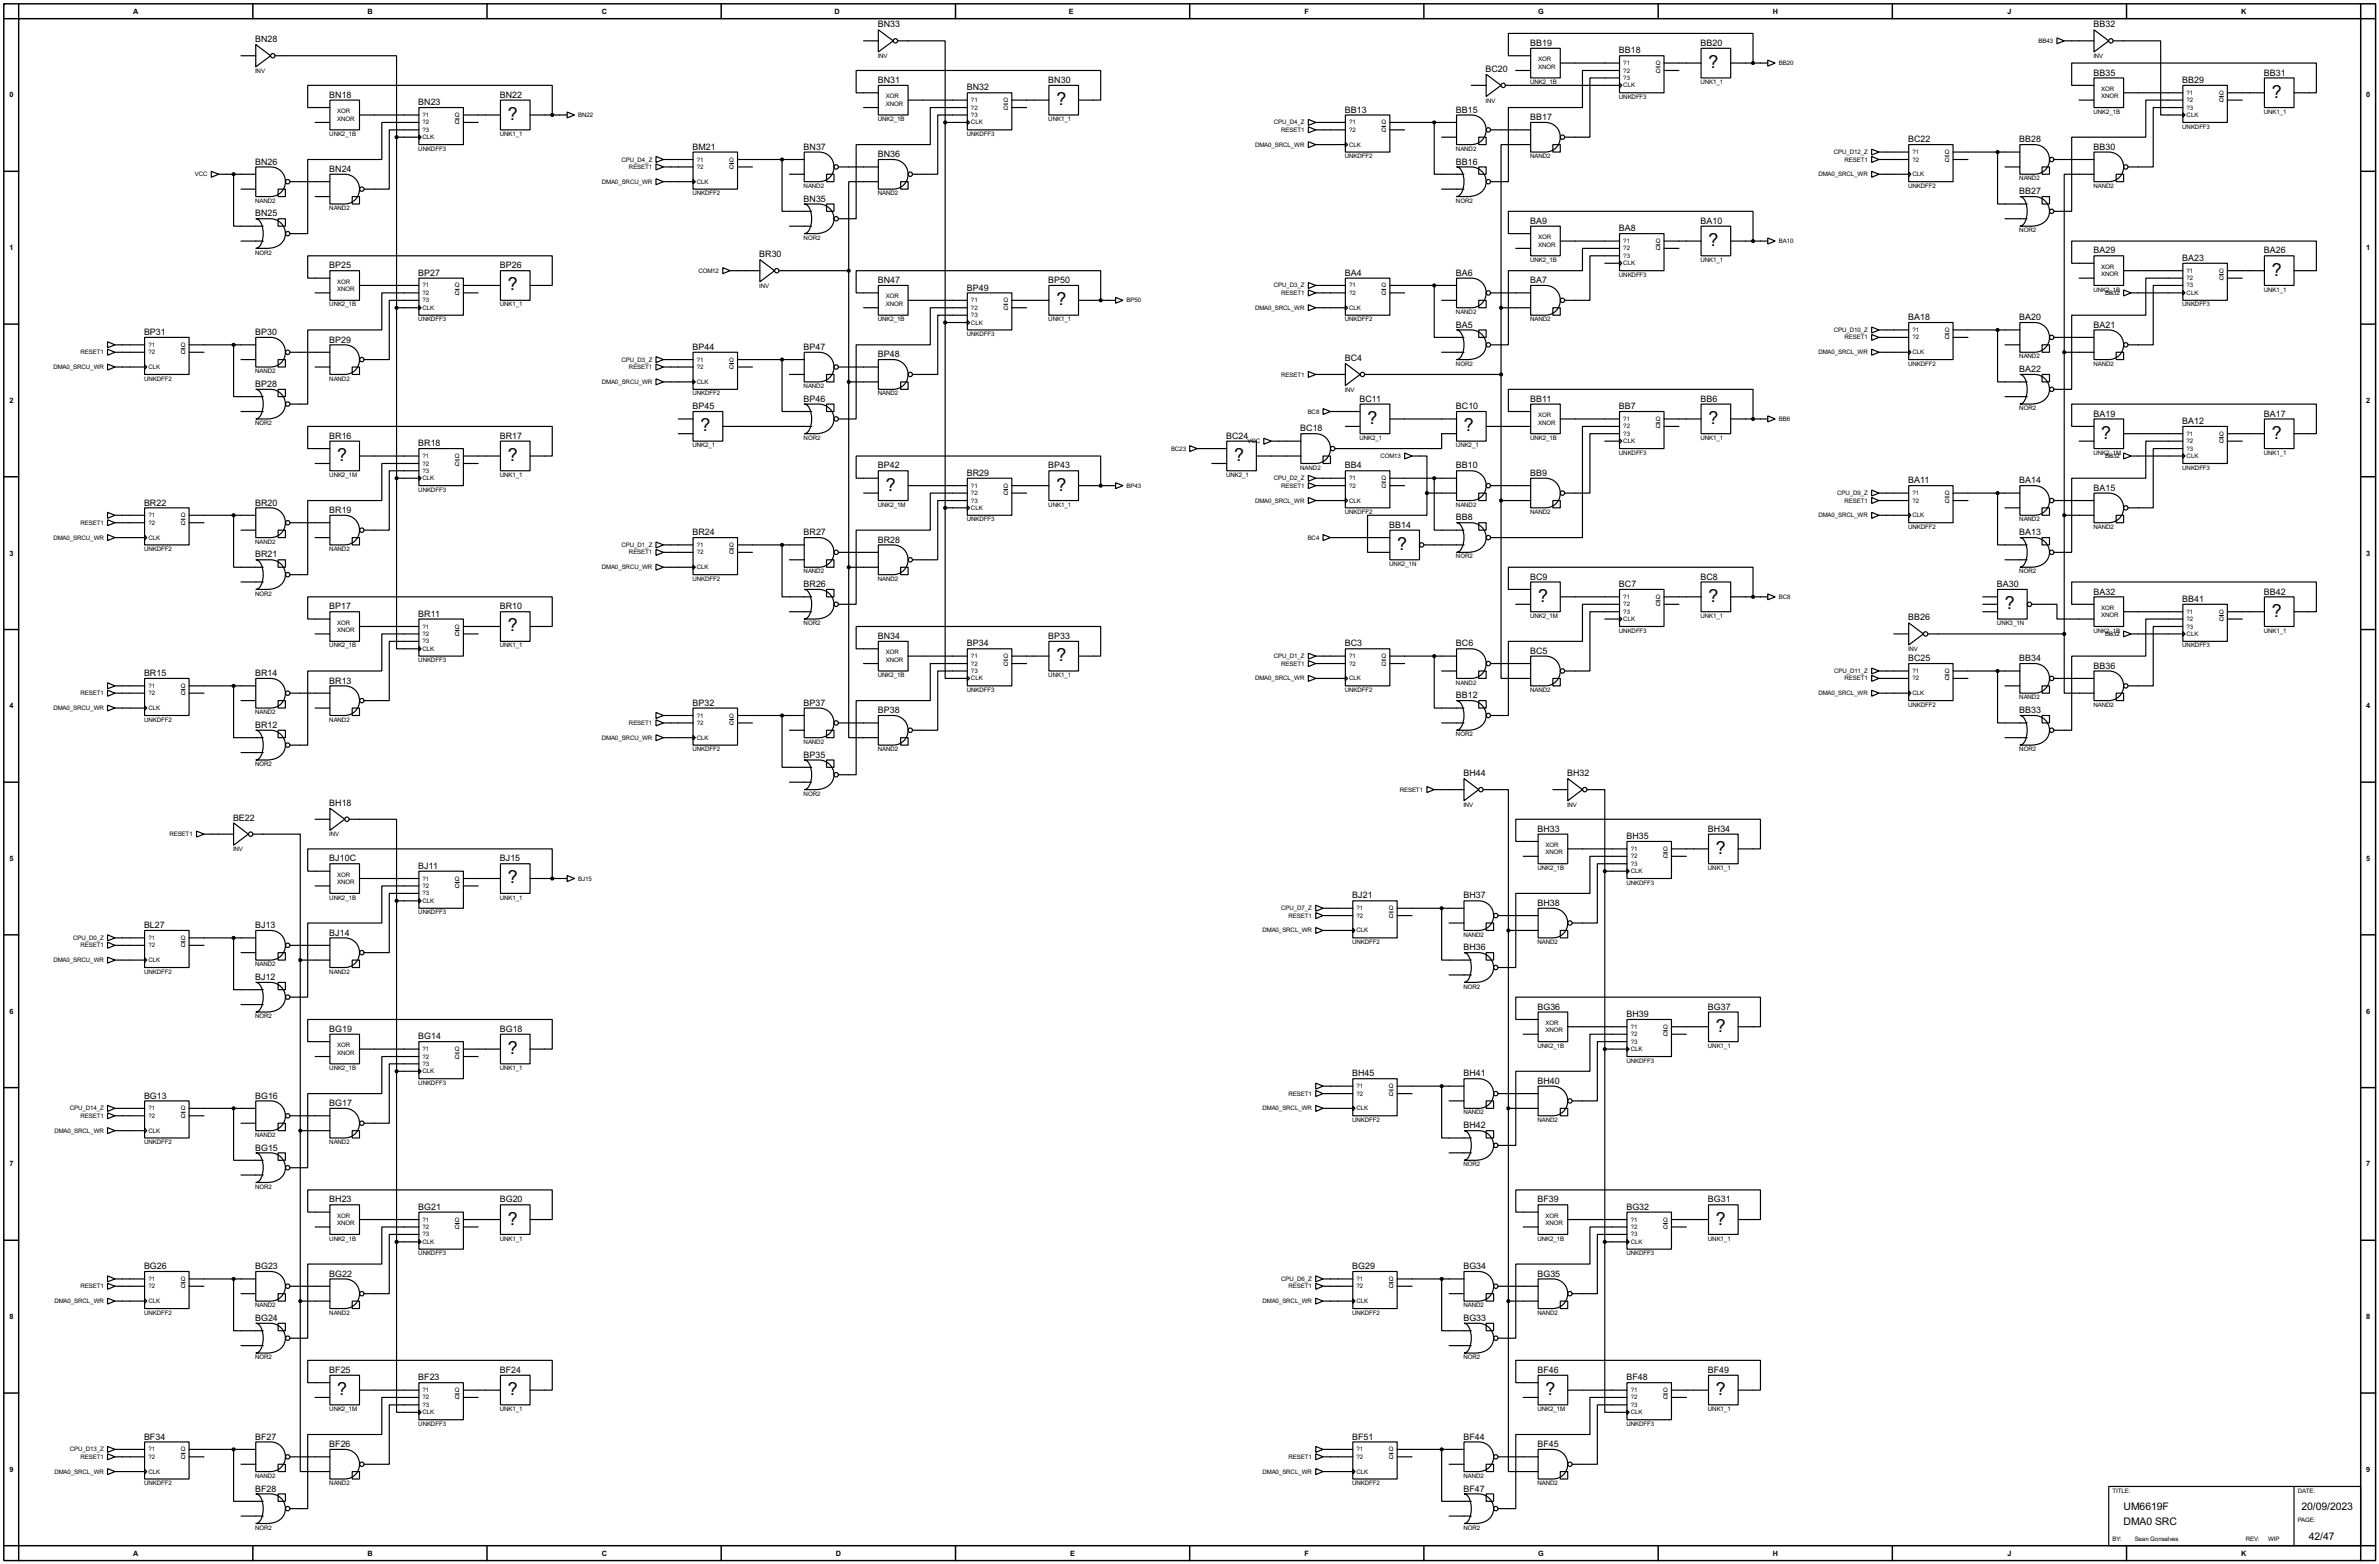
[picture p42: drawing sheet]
<svg xmlns="http://www.w3.org/2000/svg" width="815mm" height="536mm" viewBox="0 0 815 536" stroke-linecap="round" stroke-linejoin="round" font-family="sans-serif">
<defs><g id="words">
<g font-size="6.9">
<text x="585.5" y="23.3">?</text>
<text x="362" y="36">?</text>
<text x="778.6" y="33.4">?</text>
<text x="174" y="41.1">?</text>
<text x="585.5" y="84.2">?</text>
<text x="778.6" y="94.5">?</text>
<text x="174" y="99.5">?</text>
<text x="362" y="104.6">?</text>
<text x="240.1" y="147.7">?</text>
<text x="468.7" y="145.3">?</text>
<text x="501.7" y="147.7">?</text>
<text x="585.5" y="145.3">?</text>
<text x="720.1" y="150.3">?</text>
<text x="778.6" y="150.3">?</text>
<text x="115.6" y="158">?</text>
<text x="174" y="158">?</text>
<text x="423" y="158">?</text>
<text x="303.6" y="168.1">?</text>
<text x="362" y="168.1">?</text>
<text x="478.8" y="188.4">?</text>
<text x="527.1" y="206.2">?</text>
<text x="585.5" y="206.2">?</text>
<text x="687.1" y="208.8">?</text>
<text x="778.6" y="211.3">?</text>
<text x="174" y="216.4">?</text>
<text x="362" y="226.5">?</text>
<text x="588.1" y="292.6">?</text>
<text x="174" y="302.7">?</text>
<text x="588.1" y="353.5">?</text>
<text x="174" y="361.2">?</text>
<text x="174" y="419.6">?</text>
<text x="588.1" y="419.6">?</text>
<text x="115.6" y="478">?</text>
<text x="174" y="478">?</text>
<text x="529.6" y="478">?</text>
<text x="588.1" y="478">?</text>
</g>
<g font-size="4">
<text x="727.8" y="517.5">UM6619F</text>
<text x="788.7" y="517.5">20/09/2023</text>
<text x="727.8" y="522.5">DMA0 SRC</text>
<text x="791.3" y="527.6">42/47</text>
</g>
<g font-size="3.4">
<text x="300.8" y="9.4">BN33</text>
<text x="717.4" y="9.4">BB32</text>
<text x="87.5" y="14.5">BN28</text>
<text x="524.4" y="15.7">BB19</text>
<text x="582.8" y="15.7">BB20</text>
<text x="554.8" y="18.3">BB18</text>
<text x="300.8" y="28.4">BN31</text>
<text x="359.3" y="28.4">BN30</text>
<text x="509.1" y="24.7">BC20</text>
<text x="717.4" y="25.9">BB35</text>
<text x="747.9" y="28.4">BB29</text>
<text x="775.8" y="25.9">BB31</text>
<text x="112.9" y="33.5">BN18</text>
<text x="171.3" y="33.5">BN22</text>
<text x="331.3" y="31">BN32</text>
<text x="143.4" y="36">BN23</text>
<text x="460.9" y="38.6">BB13</text>
<text x="499" y="38.6">BB15</text>
<text x="524.4" y="41.1">BB17</text>
<text x="237.3" y="51.3">BM21</text>
<text x="275.4" y="51.3">BN37</text>
<text x="300.8" y="53.8">BN36</text>
<text x="653.9" y="48.7">BC22</text>
<text x="692" y="48.7">BB28</text>
<text x="717.4" y="51.3">BB30</text>
<text x="87.5" y="56.4">BN26</text>
<text x="112.9" y="58.9">BN24</text>
<text x="499" y="56.4">BB16</text>
<text x="275.4" y="69.1">BN35</text>
<text x="692" y="66.5">BB27</text>
<text x="87.5" y="74.1">BN25</text>
<text x="524.4" y="76.7">BA9</text>
<text x="582.8" y="76.7">BA10</text>
<text x="554.8" y="79.2">BA8</text>
<text x="260.2" y="88.2">BR30</text>
<text x="717.4" y="86.8">BA29</text>
<text x="747.9" y="89.4">BA23</text>
<text x="775.8" y="86.8">BA26</text>
<text x="112.9" y="92">BP25</text>
<text x="143.4" y="94.5">BP27</text>
<text x="171.3" y="92">BP26</text>
<text x="460.9" y="94.5">BA4</text>
<text x="499" y="94.5">BA6</text>
<text x="300.8" y="97">BN47</text>
<text x="331.3" y="99.5">BP49</text>
<text x="359.3" y="97">BP50</text>
<text x="524.4" y="97">BA7</text>
<text x="499" y="112.2">BA5</text>
<text x="653.9" y="109.7">BA18</text>
<text x="692" y="109.7">BA20</text>
<text x="717.4" y="112.2">BA21</text>
<text x="49.4" y="114.8">BP31</text>
<text x="87.5" y="114.8">BP30</text>
<text x="112.9" y="117.4">BP29</text>
<text x="237.3" y="119.9">BP44</text>
<text x="275.4" y="119.9">BP47</text>
<text x="300.8" y="122.4">BP48</text>
<text x="460.9" y="123.7">BC4</text>
<text x="692" y="127.5">BA22</text>
<text x="87.5" y="132.6">BP28</text>
<text x="275.4" y="137.6">BP46</text>
<text x="465.9" y="137.6">BC11</text>
<text x="524.4" y="137.6">BB11</text>
<text x="582.8" y="137.6">BB6</text>
<text x="237.3" y="140.2">BP45</text>
<text x="499" y="140.2">BC10</text>
<text x="554.8" y="140.2">BB7</text>
<text x="717.4" y="142.8">BA19</text>
<text x="775.8" y="142.8">BA17</text>
<text x="445.6" y="147.8">BC18</text>
<text x="747.9" y="145.3">BA12</text>
<text x="112.9" y="150.3">BR16</text>
<text x="143.4" y="152.9">BR18</text>
<text x="171.3" y="150.3">BR17</text>
<text x="420.2" y="150.3">BC24</text>
<text x="300.8" y="160.5">BP42</text>
<text x="359.3" y="160.5">BP43</text>
<text x="460.9" y="160.5">BB4</text>
<text x="499" y="160.5">BB10</text>
<text x="331.3" y="163">BR29</text>
<text x="524.4" y="163">BB9</text>
<text x="653.9" y="165.6">BA11</text>
<text x="692" y="165.6">BA14</text>
<text x="49.4" y="173.2">BR22</text>
<text x="87.5" y="173.2">BR20</text>
<text x="717.4" y="168.2">BA15</text>
<text x="112.9" y="175.7">BR19</text>
<text x="499" y="178.3">BB8</text>
<text x="237.3" y="183.4">BR24</text>
<text x="275.4" y="183.4">BR27</text>
<text x="300.8" y="185.9">BR28</text>
<text x="476.1" y="180.9">BB14</text>
<text x="692" y="183.4">BA13</text>
<text x="87.5" y="191">BR21</text>
<text x="275.4" y="201.2">BR26</text>
<text x="524.4" y="198.6">BC9</text>
<text x="554.8" y="201.2">BC7</text>
<text x="582.8" y="198.6">BC8</text>
<text x="684.4" y="201.2">BA30</text>
<text x="717.4" y="203.7">BA32</text>
<text x="775.8" y="203.7">BB42</text>
<text x="112.9" y="208.8">BP17</text>
<text x="171.3" y="208.8">BR10</text>
<text x="747.9" y="206.3">BB41</text>
<text x="143.4" y="211.3">BR11</text>
<text x="653.9" y="212.6">BB26</text>
<text x="300.8" y="219">BN34</text>
<text x="331.3" y="221.5">BP34</text>
<text x="359.3" y="219">BP33</text>
<text x="460.9" y="221.5">BC3</text>
<text x="499" y="221.5">BC6</text>
<text x="524.4" y="224">BC5</text>
<text x="653.9" y="226.6">BC25</text>
<text x="692" y="226.6">BB34</text>
<text x="49.4" y="231.7">BR15</text>
<text x="87.5" y="231.7">BR14</text>
<text x="717.4" y="229.1">BB36</text>
<text x="112.9" y="234.2">BR13</text>
<text x="499" y="239.3">BB12</text>
<text x="237.3" y="241.8">BP32</text>
<text x="275.4" y="241.8">BP37</text>
<text x="300.8" y="244.4">BP38</text>
<text x="692" y="244.4">BB33</text>
<text x="87.5" y="249.4">BR12</text>
<text x="275.4" y="259.6">BP35</text>
<text x="501.5" y="266">BH44</text>
<text x="537.1" y="266">BH32</text>
<text x="79.9" y="281.2">BE22</text>
<text x="112.9" y="276.1">BH18</text>
<text x="526.9" y="285">BH33</text>
<text x="557.4" y="287.5">BH35</text>
<text x="585.3" y="285">BH34</text>
<text x="112.9" y="295.2">BJ10C</text>
<text x="143.4" y="297.7">BJ11</text>
<text x="171.3" y="295.2">BJ15</text>
<text x="463.4" y="307.9">BJ21</text>
<text x="501.5" y="307.9">BH37</text>
<text x="526.9" y="310.4">BH38</text>
<text x="49.4" y="318">BL27</text>
<text x="87.5" y="318">BJ13</text>
<text x="112.9" y="320.6">BJ14</text>
<text x="501.5" y="325.6">BH36</text>
<text x="87.5" y="335.8">BJ12</text>
<text x="526.9" y="346">BG36</text>
<text x="585.3" y="346">BG37</text>
<text x="112.9" y="353.6">BG19</text>
<text x="171.3" y="353.6">BG18</text>
<text x="557.4" y="348.5">BH39</text>
<text x="143.4" y="356.1">BG14</text>
<text x="463.4" y="368.8">BH45</text>
<text x="501.5" y="368.8">BH41</text>
<text x="526.9" y="371.4">BH40</text>
<text x="49.4" y="376.4">BG13</text>
<text x="87.5" y="376.4">BG16</text>
<text x="112.9" y="379">BG17</text>
<text x="501.5" y="386.6">BH42</text>
<text x="87.5" y="394.2">BG15</text>
<text x="112.9" y="412">BH23</text>
<text x="171.3" y="412">BG20</text>
<text x="526.9" y="412">BF39</text>
<text x="585.3" y="412">BG31</text>
<text x="143.4" y="414.5">BG21</text>
<text x="557.4" y="414.5">BG32</text>
<text x="49.4" y="434.9">BG26</text>
<text x="87.5" y="434.9">BG23</text>
<text x="112.9" y="437.4">BG22</text>
<text x="463.4" y="434.9">BG29</text>
<text x="501.5" y="434.9">BG34</text>
<text x="526.9" y="437.4">BG35</text>
<text x="87.5" y="452.6">BG24</text>
<text x="501.5" y="452.6">BG33</text>
<text x="112.9" y="470.4">BF25</text>
<text x="143.4" y="473">BF23</text>
<text x="171.3" y="470.4">BF24</text>
<text x="526.9" y="470.4">BF46</text>
<text x="557.4" y="473">BF48</text>
<text x="585.3" y="470.4">BF49</text>
<text x="49.4" y="493.3">BF34</text>
<text x="87.5" y="493.3">BF27</text>
<text x="112.9" y="495.8">BF26</text>
<text x="463.4" y="493.3">BF51</text>
<text x="501.5" y="493.3">BF44</text>
<text x="526.9" y="495.8">BF45</text>
<text x="87.5" y="511.1">BF28</text>
<text x="501.5" y="511.1">BF47</text>
</g>
<g font-size="2.8">
<text x="45.7" y="4.7">A</text>
<text x="126" y="4.7">B</text>
<text x="206.2" y="4.7">C</text>
<text x="286" y="4.7">D</text>
<text x="366.3" y="4.7">E</text>
<text x="447.1" y="4.7">F</text>
<text x="527.2" y="4.7">G</text>
<text x="607.5" y="4.7">H</text>
<text x="688" y="4.7">J</text>
<text x="768.1" y="4.7">K</text>
<text x="3.2" y="33.4">0</text>
<text x="810.9" y="33.4">0</text>
<text x="3.2" y="85.7">1</text>
<text x="810.9" y="85.7">1</text>
<text x="3.2" y="138.1">2</text>
<text x="810.9" y="138.1">2</text>
<text x="3.2" y="190.4">3</text>
<text x="810.9" y="190.4">3</text>
<text x="3.2" y="242.7">4</text>
<text x="810.9" y="242.7">4</text>
<text x="3.2" y="295">5</text>
<text x="810.9" y="295">5</text>
<text x="3.2" y="347.4">6</text>
<text x="810.9" y="347.4">6</text>
<text x="3.2" y="399.7">7</text>
<text x="810.9" y="399.7">7</text>
<text x="3.2" y="452">8</text>
<text x="810.9" y="452">8</text>
<text x="3.2" y="504.3">9</text>
<text x="810.9" y="504.3">9</text>
<text x="45.7" y="533">A</text>
<text x="126" y="533">B</text>
<text x="206.2" y="533">C</text>
<text x="286.5" y="533">D</text>
<text x="366.8" y="533">E</text>
<text x="447.1" y="533">F</text>
<text x="527.2" y="533">G</text>
<text x="607.5" y="533">H</text>
<text x="688" y="533">J</text>
<text x="768.1" y="533">K</text>
</g>
<g font-size="2.4">
<text x="698.6" y="14.7">BB43</text>
<text x="300.8" y="19.9">INV</text>
<text x="527.1" y="21">XOR</text>
<text x="527.1" y="23.5">XNOR</text>
<text x="556.3" y="22.3">?1</text>
<text x="567.4" y="22.3">Q</text>
<text x="609.7" y="22.3">BB20</text>
<text x="717.4" y="19.9">INV</text>
<text x="87.5" y="25">INV</text>
<text x="524.4" y="28.8">UNK2_1B</text>
<text x="556.3" y="30">CLK</text>
<text x="556.3" y="24.8">?2</text>
<text x="556.3" y="27.4">?3</text>
<text x="567.4" y="24.8">Q</text>
<text x="582.8" y="28.8">UNK1_1</text>
<text x="303.6" y="33.7">XOR</text>
<text x="332.8" y="35">?1</text>
<text x="343.9" y="35">Q</text>
<text x="509.1" y="35.2">INV</text>
<text x="554.8" y="33.9">UNKDFF3</text>
<text x="720.1" y="31.1">XOR</text>
<text x="720.1" y="33.7">XNOR</text>
<text x="749.4" y="32.5">?1</text>
<text x="749.4" y="35">?2</text>
<text x="760.5" y="35">Q</text>
<text x="760.5" y="32.5">Q</text>
<text x="115.6" y="38.8">XOR</text>
<text x="115.6" y="41.3">XNOR</text>
<text x="144.8" y="40.1">?1</text>
<text x="155.9" y="40.1">Q</text>
<text x="198.2" y="40.1">BN22</text>
<text x="300.8" y="41.5">UNK2_1B</text>
<text x="303.6" y="36.2">XNOR</text>
<text x="332.8" y="37.5">?2</text>
<text x="332.8" y="40.1">?3</text>
<text x="343.9" y="37.5">Q</text>
<text x="359.3" y="41.5">UNK1_1</text>
<text x="717.4" y="38.9">UNK2_1B</text>
<text x="749.4" y="40.1">CLK</text>
<text x="749.4" y="37.5">?3</text>
<text x="775.8" y="38.9">UNK1_1</text>
<text x="112.9" y="46.6">UNK2_1B</text>
<text x="144.8" y="47.7">CLK</text>
<text x="144.8" y="42.7">?2</text>
<text x="144.8" y="45.2">?3</text>
<text x="155.9" y="42.7">Q</text>
<text x="171.3" y="46.6">UNK1_1</text>
<text x="331.3" y="46.6">UNKDFF3</text>
<text x="332.8" y="42.7">CLK</text>
<text x="436.5" y="42.7">CPU_D4_Z</text>
<text x="439.1" y="45.2">RESET1</text>
<text x="462.3" y="42.7">?1</text>
<text x="462.3" y="45.2">?2</text>
<text x="473.4" y="45.2">Q</text>
<text x="473.4" y="42.7">Q</text>
<text x="747.9" y="44.1">UNKDFF3</text>
<text x="143.4" y="51.6">UNKDFF3</text>
<text x="430.1" y="50.2">DMA0_SRCL_WR</text>
<text x="462.3" y="50.2">CLK</text>
<text x="499" y="51.6">NAND2</text>
<text x="628.4" y="52.8">CPU_D12_Z</text>
<text x="655.4" y="52.8">?1</text>
<text x="666.5" y="52.8">Q</text>
<text x="213" y="55.4">CPU_D4_Z</text>
<text x="215.5" y="57.9">RESET1</text>
<text x="238.8" y="55.4">?1</text>
<text x="238.8" y="57.9">?2</text>
<text x="249.9" y="57.9">Q</text>
<text x="249.9" y="55.4">Q</text>
<text x="460.9" y="54.2">UNKDFF2</text>
<text x="524.4" y="54.2">NAND2</text>
<text x="632.1" y="55.4">RESET1</text>
<text x="655.4" y="55.4">?2</text>
<text x="666.5" y="55.4">Q</text>
<text x="66.8" y="60.4">VCC</text>
<text x="206.3" y="62.9">DMA0_SRCU_WR</text>
<text x="238.8" y="62.9">CLK</text>
<text x="275.4" y="64.3">NAND2</text>
<text x="623.2" y="60.4">DMA0_SRCL_WR</text>
<text x="653.9" y="64.3">UNKDFF2</text>
<text x="655.4" y="60.4">CLK</text>
<text x="692" y="61.8">NAND2</text>
<text x="717.4" y="64.3">NAND2</text>
<text x="87.5" y="69.5">NAND2</text>
<text x="112.9" y="72">NAND2</text>
<text x="237.3" y="66.9">UNKDFF2</text>
<text x="300.8" y="66.9">NAND2</text>
<text x="499" y="69.5">NOR2</text>
<text x="275.4" y="82.2">NOR2</text>
<text x="527.1" y="81.9">XOR</text>
<text x="556.3" y="83.3">?1</text>
<text x="567.4" y="83.3">Q</text>
<text x="609.7" y="83.3">BA10</text>
<text x="692" y="79.6">NOR2</text>
<text x="87.5" y="87.2">NOR2</text>
<text x="524.4" y="89.7">UNK2_1B</text>
<text x="527.1" y="84.5">XNOR</text>
<text x="556.3" y="85.8">?2</text>
<text x="556.3" y="88.3">?3</text>
<text x="567.4" y="85.8">Q</text>
<text x="582.8" y="89.7">UNK1_1</text>
<text x="239.4" y="93.5">COM12</text>
<text x="554.8" y="94.9">UNKDFF3</text>
<text x="556.3" y="90.9">CLK</text>
<text x="720.1" y="92.1">XOR</text>
<text x="720.1" y="94.6">XNOR</text>
<text x="749.4" y="93.5">?1</text>
<text x="749.4" y="96">?2</text>
<text x="760.5" y="96">Q</text>
<text x="760.5" y="93.5">Q</text>
<text x="115.6" y="97.2">XOR</text>
<text x="115.6" y="99.7">XNOR</text>
<text x="144.8" y="98.5">?1</text>
<text x="144.8" y="101">?2</text>
<text x="155.9" y="101">Q</text>
<text x="155.9" y="98.5">Q</text>
<text x="260.2" y="98.7">INV</text>
<text x="436.5" y="98.5">CPU_D3_Z</text>
<text x="439.1" y="101">RESET1</text>
<text x="462.3" y="98.5">?1</text>
<text x="462.3" y="101">?2</text>
<text x="473.4" y="101">Q</text>
<text x="473.4" y="98.5">Q</text>
<text x="717.4" y="99.9">UNK2_1B</text>
<text x="721.5" y="101">BB32</text>
<text x="749.4" y="101">CLK</text>
<text x="749.4" y="98.5">?3</text>
<text x="775.8" y="99.9">UNK1_1</text>
<text x="112.9" y="105">UNK2_1B</text>
<text x="144.8" y="106.2">CLK</text>
<text x="144.8" y="103.6">?3</text>
<text x="171.3" y="105">UNK1_1</text>
<text x="303.6" y="102.3">XOR</text>
<text x="303.6" y="104.8">XNOR</text>
<text x="332.8" y="103.6">?1</text>
<text x="332.8" y="106.2">?2</text>
<text x="343.9" y="106.2">Q</text>
<text x="343.9" y="103.6">Q</text>
<text x="386.1" y="103.6">BP50</text>
<text x="430.1" y="106.2">DMA0_SRCL_WR</text>
<text x="462.3" y="106.2">CLK</text>
<text x="499" y="107.6">NAND2</text>
<text x="747.9" y="105">UNKDFF3</text>
<text x="143.4" y="110.1">UNKDFF3</text>
<text x="300.8" y="110.1">UNK2_1B</text>
<text x="332.8" y="111.2">CLK</text>
<text x="332.8" y="108.7">?3</text>
<text x="359.3" y="110.1">UNK1_1</text>
<text x="460.9" y="110.1">UNKDFF2</text>
<text x="524.4" y="110.1">NAND2</text>
<text x="628.4" y="113.7">CPU_D10_Z</text>
<text x="655.4" y="113.7">?1</text>
<text x="666.5" y="113.7">Q</text>
<text x="50.9" y="118.9">?1</text>
<text x="62" y="118.9">Q</text>
<text x="331.3" y="115.1">UNKDFF3</text>
<text x="632.1" y="116.3">RESET1</text>
<text x="655.4" y="116.3">?2</text>
<text x="666.5" y="116.3">Q</text>
<text x="27.6" y="121.4">RESET1</text>
<text x="50.9" y="121.4">?2</text>
<text x="62" y="121.4">Q</text>
<text x="213" y="123.9">CPU_D3_Z</text>
<text x="238.8" y="123.9">?1</text>
<text x="249.9" y="123.9">Q</text>
<text x="499" y="125.3">NOR2</text>
<text x="623.2" y="121.4">DMA0_SRCL_WR</text>
<text x="653.9" y="125.3">UNKDFF2</text>
<text x="655.4" y="121.4">CLK</text>
<text x="692" y="122.8">NAND2</text>
<text x="717.4" y="125.3">NAND2</text>
<text x="18.3" y="126.4">DMA0_SRCU_WR</text>
<text x="49.4" y="130.4">UNKDFF2</text>
<text x="50.9" y="126.4">CLK</text>
<text x="87.5" y="127.8">NAND2</text>
<text x="112.9" y="130.4">NAND2</text>
<text x="206.3" y="131.6">DMA0_SRCU_WR</text>
<text x="215.5" y="126.4">RESET1</text>
<text x="238.8" y="131.6">CLK</text>
<text x="238.8" y="126.4">?2</text>
<text x="249.9" y="126.4">Q</text>
<text x="439.1" y="129">RESET1</text>
<text x="237.3" y="135.5">UNKDFF2</text>
<text x="275.4" y="133">NAND2</text>
<text x="300.8" y="135.5">NAND2</text>
<text x="460.9" y="134.2">INV</text>
<text x="448.2" y="141.7">BC8</text>
<text x="527.1" y="142.9">XOR</text>
<text x="692" y="140.5">NOR2</text>
<text x="87.5" y="145.7">NOR2</text>
<text x="527.1" y="145.4">XNOR</text>
<text x="556.3" y="144.3">?1</text>
<text x="556.3" y="146.8">?2</text>
<text x="556.3" y="149.3">?3</text>
<text x="567.4" y="146.8">Q</text>
<text x="567.4" y="144.3">Q</text>
<text x="609.7" y="144.3">BB6</text>
<text x="749.4" y="149.3">?1</text>
<text x="760.5" y="149.3">Q</text>
<text x="237.3" y="153.2">UNK2_1</text>
<text x="275.4" y="150.7">NOR2</text>
<text x="401.3" y="154.4">BC23</text>
<text x="427.5" y="151.8">VCC</text>
<text x="465.9" y="150.7">UNK2_1</text>
<text x="499" y="153.2">UNK2_1</text>
<text x="524.4" y="150.7">UNK2_1B</text>
<text x="554.8" y="155.8">UNKDFF3</text>
<text x="556.3" y="151.8">CLK</text>
<text x="582.8" y="150.7">UNK1_1</text>
<text x="717.4" y="155.8">UNK2_1M</text>
<text x="749.4" y="151.8">?2</text>
<text x="749.4" y="154.4">?3</text>
<text x="760.5" y="151.8">Q</text>
<text x="775.8" y="155.8">UNK1_1</text>
<text x="144.8" y="157">?1</text>
<text x="144.8" y="159.5">?2</text>
<text x="155.9" y="159.5">Q</text>
<text x="155.9" y="157">Q</text>
<text x="445.6" y="160.9">NAND2</text>
<text x="473.1" y="157">COM13</text>
<text x="721.5" y="157">BB32</text>
<text x="747.9" y="160.9">UNKDFF3</text>
<text x="749.4" y="157">CLK</text>
<text x="112.9" y="163.4">UNK2_1M</text>
<text x="144.8" y="164.5">CLK</text>
<text x="144.8" y="162">?3</text>
<text x="171.3" y="163.4">UNK1_1</text>
<text x="332.8" y="167.1">?1</text>
<text x="343.9" y="167.1">Q</text>
<text x="386.1" y="167.1">BP43</text>
<text x="420.2" y="163.4">UNK2_1</text>
<text x="436.5" y="164.5">CPU_D2_Z</text>
<text x="439.1" y="167.1">RESET1</text>
<text x="462.3" y="164.5">?1</text>
<text x="462.3" y="167.1">?2</text>
<text x="473.4" y="167.1">Q</text>
<text x="473.4" y="164.5">Q</text>
<text x="143.4" y="168.5">UNKDFF3</text>
<text x="300.8" y="173.6">UNK2_1M</text>
<text x="332.8" y="169.7">?2</text>
<text x="332.8" y="172.2">?3</text>
<text x="343.9" y="169.7">Q</text>
<text x="359.3" y="173.6">UNK1_1</text>
<text x="430.1" y="172.2">DMA0_SRCL_WR</text>
<text x="462.3" y="172.2">CLK</text>
<text x="499" y="173.6">NAND2</text>
<text x="629.6" y="169.7">CPU_D9_Z</text>
<text x="632.1" y="172.2">RESET1</text>
<text x="655.4" y="169.7">?1</text>
<text x="655.4" y="172.2">?2</text>
<text x="666.5" y="172.2">Q</text>
<text x="666.5" y="169.7">Q</text>
<text x="27.6" y="179.8">RESET1</text>
<text x="50.9" y="177.3">?1</text>
<text x="50.9" y="179.8">?2</text>
<text x="62" y="179.8">Q</text>
<text x="62" y="177.3">Q</text>
<text x="331.3" y="178.7">UNKDFF3</text>
<text x="332.8" y="174.7">CLK</text>
<text x="460.9" y="176.1">UNKDFF2</text>
<text x="524.4" y="176.1">NAND2</text>
<text x="623.2" y="177.3">DMA0_SRCL_WR</text>
<text x="655.4" y="177.3">CLK</text>
<text x="692" y="178.7">NAND2</text>
<text x="18.3" y="184.9">DMA0_SRCU_WR</text>
<text x="50.9" y="184.9">CLK</text>
<text x="448.2" y="184.9">BC4</text>
<text x="653.9" y="181.2">UNKDFF2</text>
<text x="717.4" y="181.2">NAND2</text>
<text x="49.4" y="188.8">UNKDFF2</text>
<text x="87.5" y="186.3">NAND2</text>
<text x="112.9" y="188.8">NAND2</text>
<text x="213" y="187.4">CPU_D1_Z</text>
<text x="215.5" y="190">RESET1</text>
<text x="238.8" y="187.4">?1</text>
<text x="238.8" y="190">?2</text>
<text x="249.9" y="190">Q</text>
<text x="249.9" y="187.4">Q</text>
<text x="499" y="191.4">NOR2</text>
<text x="206.3" y="195.1">DMA0_SRCU_WR</text>
<text x="238.8" y="195.1">CLK</text>
<text x="275.4" y="196.5">NAND2</text>
<text x="476.1" y="193.9">UNK2_1N</text>
<text x="692" y="196.5">NOR2</text>
<text x="237.3" y="199">UNKDFF2</text>
<text x="300.8" y="199">NAND2</text>
<text x="87.5" y="204.1">NOR2</text>
<text x="556.3" y="205.2">?1</text>
<text x="556.3" y="207.8">?2</text>
<text x="567.4" y="207.8">Q</text>
<text x="567.4" y="205.2">Q</text>
<text x="609.7" y="205.2">BC8</text>
<text x="720.1" y="209">XOR</text>
<text x="115.6" y="214">XOR</text>
<text x="144.8" y="215.4">?1</text>
<text x="155.9" y="215.4">Q</text>
<text x="275.4" y="214.2">NOR2</text>
<text x="524.4" y="211.7">UNK2_1M</text>
<text x="556.3" y="212.8">CLK</text>
<text x="556.3" y="210.3">?3</text>
<text x="582.8" y="211.7">UNK1_1</text>
<text x="684.4" y="214.2">UNK3_1N</text>
<text x="720.1" y="211.5">XNOR</text>
<text x="749.4" y="210.3">?1</text>
<text x="749.4" y="212.8">?2</text>
<text x="749.4" y="215.4">?3</text>
<text x="760.5" y="212.8">Q</text>
<text x="760.5" y="210.3">Q</text>
<text x="112.9" y="221.9">UNK2_1B</text>
<text x="115.6" y="216.6">XNOR</text>
<text x="144.8" y="217.9">?2</text>
<text x="144.8" y="220.5">?3</text>
<text x="155.9" y="217.9">Q</text>
<text x="171.3" y="221.9">UNK1_1</text>
<text x="554.8" y="216.8">UNKDFF3</text>
<text x="717.4" y="216.8">UNK2_1B</text>
<text x="721.5" y="217.9">BB32</text>
<text x="747.9" y="221.9">UNKDFF3</text>
<text x="749.4" y="217.9">CLK</text>
<text x="775.8" y="216.8">UNK1_1</text>
<text x="143.4" y="226.9">UNKDFF3</text>
<text x="144.8" y="223">CLK</text>
<text x="303.6" y="224.2">XOR</text>
<text x="303.6" y="226.7">XNOR</text>
<text x="332.8" y="225.5">?1</text>
<text x="343.9" y="225.5">Q</text>
<text x="436.5" y="225.5">CPU_D1_Z</text>
<text x="462.3" y="225.5">?1</text>
<text x="473.4" y="225.5">Q</text>
<text x="653.9" y="223.1">INV</text>
<text x="300.8" y="232">UNK2_1B</text>
<text x="332.8" y="233.2">CLK</text>
<text x="332.8" y="228.1">?2</text>
<text x="332.8" y="230.6">?3</text>
<text x="343.9" y="228.1">Q</text>
<text x="359.3" y="232">UNK1_1</text>
<text x="430.1" y="233.2">DMA0_SRCL_WR</text>
<text x="439.1" y="228.1">RESET1</text>
<text x="462.3" y="233.2">CLK</text>
<text x="462.3" y="228.1">?2</text>
<text x="473.4" y="228.1">Q</text>
<text x="628.6" y="230.6">CPU_D11_Z</text>
<text x="632.1" y="233.2">RESET1</text>
<text x="655.4" y="230.6">?1</text>
<text x="655.4" y="233.2">?2</text>
<text x="666.5" y="233.2">Q</text>
<text x="666.5" y="230.6">Q</text>
<text x="27.6" y="238.2">RESET1</text>
<text x="50.9" y="235.7">?1</text>
<text x="50.9" y="238.2">?2</text>
<text x="62" y="238.2">Q</text>
<text x="62" y="235.7">Q</text>
<text x="331.3" y="237.1">UNKDFF3</text>
<text x="460.9" y="237.1">UNKDFF2</text>
<text x="499" y="234.6">NAND2</text>
<text x="524.4" y="237.1">NAND2</text>
<text x="623.2" y="238.2">DMA0_SRCL_WR</text>
<text x="655.4" y="238.2">CLK</text>
<text x="692" y="239.6">NAND2</text>
<text x="18.3" y="243.3">DMA0_SRCU_WR</text>
<text x="50.9" y="243.3">CLK</text>
<text x="87.5" y="244.7">NAND2</text>
<text x="238.8" y="245.9">?1</text>
<text x="249.9" y="245.9">Q</text>
<text x="653.9" y="242.2">UNKDFF2</text>
<text x="717.4" y="242.2">NAND2</text>
<text x="49.4" y="247.3">UNKDFF2</text>
<text x="112.9" y="247.3">NAND2</text>
<text x="215.5" y="248.4">RESET1</text>
<text x="238.8" y="248.4">?2</text>
<text x="249.9" y="248.4">Q</text>
<text x="206.3" y="253.5">DMA0_SRCU_WR</text>
<text x="237.3" y="257.4">UNKDFF2</text>
<text x="238.8" y="253.5">CLK</text>
<text x="275.4" y="254.9">NAND2</text>
<text x="300.8" y="257.4">NAND2</text>
<text x="499" y="252.3">NOR2</text>
<text x="692" y="257.4">NOR2</text>
<text x="87.5" y="262.5">NOR2</text>
<text x="275.4" y="272.7">NOR2</text>
<text x="479.7" y="271.3">RESET1</text>
<text x="501.5" y="276.5">INV</text>
<text x="537.1" y="276.5">INV</text>
<text x="58.1" y="286.5">RESET1</text>
<text x="112.9" y="286.6">INV</text>
<text x="79.9" y="291.7">INV</text>
<text x="529.6" y="290.2">XOR</text>
<text x="529.6" y="292.8">XNOR</text>
<text x="558.9" y="291.6">?1</text>
<text x="570" y="291.6">Q</text>
<text x="526.9" y="298.1">UNK2_1B</text>
<text x="558.9" y="299.2">CLK</text>
<text x="558.9" y="294.1">?2</text>
<text x="558.9" y="296.7">?3</text>
<text x="570" y="294.1">Q</text>
<text x="585.3" y="298.1">UNK1_1</text>
<text x="115.6" y="300.4">XOR</text>
<text x="115.6" y="302.9">XNOR</text>
<text x="144.8" y="301.7">?1</text>
<text x="144.8" y="304.3">?2</text>
<text x="155.9" y="304.3">Q</text>
<text x="155.9" y="301.7">Q</text>
<text x="198.2" y="301.7">BJ15</text>
<text x="557.4" y="303.1">UNKDFF3</text>
<text x="112.9" y="308.2">UNK2_1B</text>
<text x="144.8" y="309.4">CLK</text>
<text x="144.8" y="306.8">?3</text>
<text x="171.3" y="308.2">UNK1_1</text>
<text x="439.1" y="311.9">CPU_D7_Z</text>
<text x="464.9" y="311.9">?1</text>
<text x="476" y="311.9">Q</text>
<text x="143.4" y="313.3">UNKDFF3</text>
<text x="441.6" y="314.4">RESET1</text>
<text x="464.9" y="314.4">?2</text>
<text x="476" y="314.4">Q</text>
<text x="25.1" y="322.1">CPU_D0_Z</text>
<text x="50.9" y="322.1">?1</text>
<text x="62" y="322.1">Q</text>
<text x="432.7" y="319.5">DMA0_SRCL_WR</text>
<text x="463.4" y="323.5">UNKDFF2</text>
<text x="464.9" y="319.5">CLK</text>
<text x="501.5" y="320.9">NAND2</text>
<text x="526.9" y="323.5">NAND2</text>
<text x="18.3" y="329.7">DMA0_SRCU_WR</text>
<text x="27.6" y="324.6">RESET1</text>
<text x="50.9" y="329.7">CLK</text>
<text x="50.9" y="324.6">?2</text>
<text x="62" y="324.6">Q</text>
<text x="49.4" y="333.6">UNKDFF2</text>
<text x="87.5" y="331.1">NAND2</text>
<text x="112.9" y="333.6">NAND2</text>
<text x="501.5" y="338.7">NOR2</text>
<text x="87.5" y="348.9">NOR2</text>
<text x="529.6" y="351.2">XOR</text>
<text x="529.6" y="353.7">XNOR</text>
<text x="558.9" y="352.5">?1</text>
<text x="570" y="352.5">Q</text>
<text x="115.6" y="358.8">XOR</text>
<text x="526.9" y="359">UNK2_1B</text>
<text x="558.9" y="355.1">?2</text>
<text x="558.9" y="357.6">?3</text>
<text x="570" y="355.1">Q</text>
<text x="585.3" y="359">UNK1_1</text>
<text x="115.6" y="361.4">XNOR</text>
<text x="144.8" y="360.2">?1</text>
<text x="144.8" y="362.7">?2</text>
<text x="144.8" y="365.2">?3</text>
<text x="155.9" y="362.7">Q</text>
<text x="155.9" y="360.2">Q</text>
<text x="557.4" y="364.1">UNKDFF3</text>
<text x="558.9" y="360.2">CLK</text>
<text x="112.9" y="366.6">UNK2_1B</text>
<text x="143.4" y="371.7">UNKDFF3</text>
<text x="144.8" y="367.8">CLK</text>
<text x="171.3" y="366.6">UNK1_1</text>
<text x="441.6" y="375.4">RESET1</text>
<text x="464.9" y="372.9">?1</text>
<text x="464.9" y="375.4">?2</text>
<text x="476" y="375.4">Q</text>
<text x="476" y="372.9">Q</text>
<text x="23.9" y="380.5">CPU_D14_Z</text>
<text x="27.6" y="383">RESET1</text>
<text x="50.9" y="380.5">?1</text>
<text x="50.9" y="383">?2</text>
<text x="62" y="383">Q</text>
<text x="62" y="380.5">Q</text>
<text x="432.7" y="380.5">DMA0_SRCL_WR</text>
<text x="464.9" y="380.5">CLK</text>
<text x="501.5" y="381.9">NAND2</text>
<text x="18.7" y="388.1">DMA0_SRCL_WR</text>
<text x="50.9" y="388.1">CLK</text>
<text x="87.5" y="389.5">NAND2</text>
<text x="463.4" y="384.4">UNKDFF2</text>
<text x="526.9" y="384.4">NAND2</text>
<text x="49.4" y="392">UNKDFF2</text>
<text x="112.9" y="392">NAND2</text>
<text x="501.5" y="399.7">NOR2</text>
<text x="87.5" y="407.3">NOR2</text>
<text x="115.6" y="417.2">XOR</text>
<text x="115.6" y="419.8">XNOR</text>
<text x="144.8" y="418.6">?1</text>
<text x="155.9" y="418.6">Q</text>
<text x="529.6" y="417.2">XOR</text>
<text x="529.6" y="419.8">XNOR</text>
<text x="558.9" y="418.6">?1</text>
<text x="570" y="418.6">Q</text>
<text x="112.9" y="425.1">UNK2_1B</text>
<text x="144.8" y="421.1">?2</text>
<text x="144.8" y="423.7">?3</text>
<text x="155.9" y="421.1">Q</text>
<text x="171.3" y="425.1">UNK1_1</text>
<text x="526.9" y="425.1">UNK2_1B</text>
<text x="558.9" y="421.1">?2</text>
<text x="558.9" y="423.7">?3</text>
<text x="570" y="421.1">Q</text>
<text x="585.3" y="425.1">UNK1_1</text>
<text x="143.4" y="430.1">UNKDFF3</text>
<text x="144.8" y="426.2">CLK</text>
<text x="557.4" y="430.1">UNKDFF3</text>
<text x="558.9" y="426.2">CLK</text>
<text x="27.6" y="441.4">RESET1</text>
<text x="50.9" y="438.9">?1</text>
<text x="50.9" y="441.4">?2</text>
<text x="62" y="441.4">Q</text>
<text x="62" y="438.9">Q</text>
<text x="439.1" y="438.9">CPU_D6_Z</text>
<text x="441.6" y="441.4">RESET1</text>
<text x="464.9" y="438.9">?1</text>
<text x="464.9" y="441.4">?2</text>
<text x="476" y="441.4">Q</text>
<text x="476" y="438.9">Q</text>
<text x="18.7" y="446.5">DMA0_SRCL_WR</text>
<text x="50.9" y="446.5">CLK</text>
<text x="87.5" y="447.9">NAND2</text>
<text x="432.7" y="446.5">DMA0_SRCL_WR</text>
<text x="464.9" y="446.5">CLK</text>
<text x="501.5" y="447.9">NAND2</text>
<text x="49.4" y="450.5">UNKDFF2</text>
<text x="112.9" y="450.5">NAND2</text>
<text x="463.4" y="450.5">UNKDFF2</text>
<text x="526.9" y="450.5">NAND2</text>
<text x="87.5" y="465.7">NOR2</text>
<text x="501.5" y="465.7">NOR2</text>
<text x="144.8" y="477">?1</text>
<text x="144.8" y="479.5">?2</text>
<text x="155.9" y="479.5">Q</text>
<text x="155.9" y="477">Q</text>
<text x="558.9" y="477">?1</text>
<text x="558.9" y="479.5">?2</text>
<text x="570" y="479.5">Q</text>
<text x="570" y="477">Q</text>
<text x="112.9" y="483.5">UNK2_1M</text>
<text x="144.8" y="484.6">CLK</text>
<text x="144.8" y="482.1">?3</text>
<text x="171.3" y="483.5">UNK1_1</text>
<text x="526.9" y="483.5">UNK2_1M</text>
<text x="558.9" y="484.6">CLK</text>
<text x="558.9" y="482.1">?3</text>
<text x="585.3" y="483.5">UNK1_1</text>
<text x="143.4" y="488.6">UNKDFF3</text>
<text x="557.4" y="488.6">UNKDFF3</text>
<text x="23.9" y="497.3">CPU_D13_Z</text>
<text x="50.9" y="497.3">?1</text>
<text x="62" y="497.3">Q</text>
<text x="464.9" y="497.3">?1</text>
<text x="476" y="497.3">Q</text>
<text x="27.6" y="499.9">RESET1</text>
<text x="50.9" y="499.9">?2</text>
<text x="62" y="499.9">Q</text>
<text x="441.6" y="499.9">RESET1</text>
<text x="464.9" y="499.9">?2</text>
<text x="476" y="499.9">Q</text>
<text x="18.7" y="504.9">DMA0_SRCL_WR</text>
<text x="49.4" y="508.9">UNKDFF2</text>
<text x="50.9" y="504.9">CLK</text>
<text x="87.5" y="506.3">NAND2</text>
<text x="112.9" y="508.9">NAND2</text>
<text x="432.7" y="504.9">DMA0_SRCL_WR</text>
<text x="463.4" y="508.9">UNKDFF2</text>
<text x="464.9" y="504.9">CLK</text>
<text x="501.5" y="506.3">NAND2</text>
<text x="526.9" y="508.9">NAND2</text>
<text x="724" y="511.5">TITLE:</text>
<text x="787.5" y="511.5">DATE:</text>
<text x="787.5" y="521.6">PAGE:</text>
<text x="87.5" y="524.1">NOR2</text>
<text x="501.5" y="524.1">NOR2</text>
<text x="724" y="528">BY:</text>
<text x="731.6" y="528">Sean Gonsalves</text>
<text x="769.7" y="528">REV:</text>
<text x="777.3" y="528">WIP</text>
</g>
</g></defs>
<g fill="none" stroke="#000" stroke-width=".5">
<path d="M1.3 1.3h812.8v533.4h-812.8zM6.4 6.4h802.6v523.2h-802.6zM6.4 1.3v5.1h-5.1M86.7 1.3v5.1M166.9 1.3v5.1M247.2 1.3v5.1M327.5 1.3v5.1M407.7 1.3v5.1M488 1.3v5.1M568.3 1.3v5.1M648.5 1.3v5.1M728.8 1.3v5.1"/>
<path d="M809 1.3v5.1h5.1M1.3 58.7h5.1M809 58.7h5.1M1.3 111.1h5.1M809 111.1h5.1M1.3 163.4h5.1M809 163.4h5.1M1.3 215.7h5.1M809 215.7h5.1M1.3 268h5.1M809 268h5.1M1.3 320.3h5.1"/>
<path d="M809 320.3h5.1M1.3 372.7h5.1M809 372.7h5.1M1.3 425h5.1M809 425h5.1M1.3 477.3h5.1M809 477.3h5.1M1.3 529.6h5.1v5.1M86.7 529.6v5.1M166.9 529.6v5.1M247.2 529.6v5.1M327.5 529.6v5.1"/>
<path d="M407.7 529.6v5.1M488 529.6v5.1M568.3 529.6v5.1M648.5 529.6v5.1M728.8 529.6v5.1M814.1 529.6h-5.1v5.1"/>
</g>
<g fill="none" stroke="#000" stroke-width=".4">
<path d="M82.6 19.1h5.1M87.7 15.3l5.1 3.8-5.1 3.8zM94.3 19.1h41.6v27.9M296 14h5M301 10.2l5.1 3.8-5.1 3.8zM307.6 14h16.3v28M524.6 16.6h10.1v10.1h-10.1zM524.6 19.1h-7.7v-7.6h83.9v10.1M555 19.1h15.3v12.7h-15.3zM583 16.6h10.1v10.1h-10.1zM704.9 13l2.5 1-2.5 1zM707.4 14h10.2"/>
<path d="M717.6 10.2l5.1 3.8-5.1 3.8zM724.2 14h16.3v25.4h7.6M113.1 34.3h10.1v10.2h-10.1zM113.1 36.9h-7.6v-7.6h83.8v10.1M123.2 39.4h20.4M143.6 36.9h15.2v12.7h-15.2zM158.8 39.4h12.7M171.5 34.3h10.2v10.2h-10.2zM181.7 39.4h12.7M194.4 38.4l2.5 1-2.5 1zM296 36.9h5M301 29.3h10.2v10.1h-10.2z"/>
<path d="M301 31.8h-7.6v-7.6h83.8v10.1h-7.6M311.2 34.3h20.3M331.5 31.8h15.3v12.7h-15.3zM331.5 36.9h-12.7v12.7h-25.4v25.4h-6.1M331.5 39.4h-10.1v20.3h-8.7M346.8 34.3h12.7M346.8 36.9h5M359.5 29.3h10.1v10.1h-10.1zM461.1 39.4h15.2v12.7h-15.2zM499.2 39.4h3.8a5.1 5.1 0 0 1 6.3 4.4 5.1 5.1 0 0 1-5.1 5.8h-5zM504.2 29.3h5.1M509.3 25.5l5.1 3.8-5.1 3.8z"/>
<path d="M515.9 29.3h39.1M519.5 24.2h5.1M534.7 21.6h20.3M555 28.5l.8 .8-.8 .7zM555 24.2h-12.7v12.7h-25.4v25.4h-6.1M555 26.7h-10.1v20.3h-8.7M570.3 21.6h12.7M570.3 24.2h5.1M593.1 21.6h12.7M605.8 20.6l2.6 1-2.6 1.1zM712.5 34.3h5.1M717.6 26.7h10.2v10.2h-10.2z"/>
<path d="M717.6 29.3h-7.6v-7.7h83.8v10.2h-7.6M727.8 31.8h20.3M748.1 29.3h15.2v12.7h-15.2zM748.1 38.7l.7 .7-.7 .8zM748.1 34.3h-12.7v12.7h-25.4v25.4h-6.1M748.1 36.9h-10.2v20.3h-8.6M763.3 34.3h5.1M763.3 31.8h12.7M776 26.7h10.2v10.2h-10.2zM72.4 58.7l2.6 1-2.6 1.1zM75 59.7h12.7M80.1 59.7v17.8h10.1"/>
<path d="M87.7 57.2h3.9a5.1 5.1 0 0 1 6.2 4.4 5.1 5.1 0 0 1-5 5.8h-5.1zM108 42h5.1M113.1 59.7h3.9a5.2 5.2 0 0 1 6.2 4.5 5.2 5.2 0 0 1-5 5.7h-5.1zM135.9 47h7.7M135.9 47v116.9M143.6 46.3l.7 .7-.7 .8zM143.6 42h-12.7v12.7h-25.4v25.4h-6.1M143.6 44.5h-10.2v20.3h-8.6M158.8 42h5.1M224.8 56.2l2.6 1-2.6 1zM224.8 53.6l2.6 1.1-2.6 1zM227.4 57.2h10.1"/>
<path d="M227.4 54.7h10.1M237.5 52.1h15.3v12.7h-15.3zM252.8 57.2h5.1M252.8 54.7h22.8M268 54.7v17.7h10.2M270.6 59.7h5M275.6 52.1h3.9a5.1 5.1 0 0 1 6.3 4.4 5.1 5.1 0 0 1-5.1 5.8h-5.1zM283.3 59.7h2.5v2.6h-2.5zM287.3 57.2h13.7M301 54.7h3.9a5.1 5.1 0 0 1 6.3 4.4 5.1 5.1 0 0 1-5.1 5.7h-5.1zM323.9 42h7.6M323.9 42v132"/>
<path d="M331.5 41.2l.8 .8-.8 .7zM448.4 43.5l2.5 1-2.5 1zM448.4 40.9l2.5 1.1-2.5 1zM448.4 48.6l2.5 1-2.5 1zM450.9 42h10.2M450.9 44.5h10.2M450.9 49.6h10.2M461.1 48.8l.7 .8-.7 .7zM476.3 42h22.9M476.3 44.5h5.1M491.5 42v17.7h10.2M494.1 47h5.1"/>
<path d="M499.2 57.2h1.4a10.2 10.2 0 0 1 6.8 1.2 5 5 0 0 1 1.6 5.6 5 5 0 0 1-4.9 3.3l-4.9 .1a3.3 3.3 0 0 0 2.3-3.2 7.5 7.5 0 0 0-1.4-6.6zM506.8 47h2.5v2.6h-2.5zM506.8 57.2h2.5v2.5h-2.5zM510.8 44.5h13.8M524.6 42h3.8a5.1 5.1 0 0 1 6.3 4.4 5.1 5.1 0 0 1-5.1 5.7h-5zM524.6 49.6h-10.2v55.9M532.2 49.6h2.5v2.5h-2.5zM641.4 53.6l2.5 1.1-2.5 1zM641.4 51.1l2.5 1-2.5 1zM641.4 58.7l2.5 1-2.5 1.1zM643.9 59.7h10.2M643.9 54.7h10.2"/>
<path d="M643.9 52.1h10.2M654.1 49.6h15.2v12.7h-15.2zM654.1 59l.8 .7-.8 .8zM669.3 54.7h5.1M669.3 52.1h22.9M684.6 52.1v17.8h10.1M687.1 57.2h5.1M692.2 49.6h3.9a5.1 5.1 0 0 1 6.2 4.4 5.1 5.1 0 0 1-5 5.7h-5.1zM699.8 57.2h2.6v2.5h-2.6zM703.9 54.7h13.7M717.6 52.1h3.9a5.1 5.1 0 0 1 6.2 4.4 5.1 5.1 0 0 1-5 5.8h-5.1zM717.6 59.7h-10.2v61"/>
<path d="M725.2 59.7h2.6v2.6h-2.6zM82.6 64.8h5.1M87.7 75h1.4a10 10 0 0 1 6.9 1.1 5 5 0 0 1 1.5 5.7 5 5 0 0 1-4.9 3.2l-4.9 .1a3.2 3.2 0 0 0 2.3-3.1 7.7 7.7 0 0 0-1.3-6.7zM95.3 64.8h2.5v2.6h-2.5zM95.3 75h2.5v2.5h-2.5zM99.4 62.3h13.7M108 67.4h5.1M120.7 67.4h2.5v2.5h-2.5zM224.8 61.3l2.6 1-2.6 1zM227.4 62.3h10.1M237.5 61.5l.8 .8-.8 .7zM270.6 77.5h7.6"/>
<path d="M275.6 69.9h1.5a10.3 10.3 0 0 1 6.8 1.2 5 5 0 0 1 1.6 5.6 5 5 0 0 1-4.9 3.3l-5 .1a3.2 3.2 0 0 0 2.4-3.2 7.6 7.6 0 0 0-1.4-6.6zM283.3 69.9h2.5v2.5h-2.5zM301 62.3h-10.1v30.5M308.7 62.3h2.5v2.5h-2.5zM494.1 64.8h7.6M524.6 77.5h10.1v10.2h-10.1zM583 77.5h10.1v10.2h-10.1zM687.1 75h7.6M692.2 67.4h1.4a10.2 10.2 0 0 1 6.9 1.1 5 5 0 0 1 1.5 5.7 5 5 0 0 1-4.9 3.2l-4.9 .1a3.2 3.2 0 0 0 2.3-3.1 7.7 7.7 0 0 0-1.3-6.7zM699.8 67.4h2.6v2.5h-2.6zM82.6 82.6h7.6M113.1 92.8h10.1v10.1h-10.1z"/>
<path d="M113.1 95.3h-7.6v-7.6h83.8v10.1h-7.6M123.2 97.8h20.4M143.6 95.3h15.2v12.7h-15.2zM158.8 97.8h12.7M171.5 92.8h10.2v10.1h-10.2zM247.7 91.7l2.5 1.1-2.5 1zM250.2 92.8h10.2M260.4 89l5.1 3.8-5.1 3.8zM267 92.8h23.9M290.9 92.8v101.6M301 97.8h10.2v10.2h-10.2zM359.5 97.8h10.1v10.2h-10.1z"/>
<path d="M448.4 99.4l2.5 1-2.5 1zM448.4 96.8l2.5 1-2.5 1.1zM450.9 97.8h10.2M461.1 95.3h15.2v12.7h-15.2zM476.3 97.8h22.9M491.5 97.8v17.8h10.2M499.2 95.3h3.8a5.1 5.1 0 0 1 6.3 4.4 5.1 5.1 0 0 1-5.1 5.8h-5zM519.5 85.1h5.1M524.6 97.8h3.8a5.2 5.2 0 0 1 6.3 4.4 5.2 5.2 0 0 1-5.1 5.8h-5zM524.6 80.1h-7.7v-7.7h83.9v10.2M534.7 82.6h20.3M550 90.2h5"/>
<path d="M555 80.1h15.3v12.7h-15.3zM555 89.5l.8 .7-.8 .8zM555 85.1h-12.7v7.7h-25.4v25.4h-6.1M555 87.7h-10.1v15.2h-8.7M570.3 82.6h12.7M570.3 85.1h5.1M593.1 82.6h12.7M605.8 81.6l2.6 1-2.6 1zM712.5 95.3h5.1M717.6 87.7h10.2v10.1h-10.2zM717.6 90.2h-7.6v-7.6h83.8v10.2h-7.6M727.8 99.4l2.5 1-2.5 1z"/>
<path d="M727.8 92.8h20.3M748.1 90.2h15.2v12.7h-15.2zM748.1 99.6l.7 .8-.7 .7zM748.1 95.3h-12.7v12.7h-25.4v25.4h-6.1M748.1 97.8h-10.2v20.4h-8.6M763.3 92.8h12.7M763.3 95.3h5.1M776 87.7h10.2v10.1h-10.2zM36.9 119.7l2.5 1-2.5 1zM36.9 117.1l2.5 1.1-2.5 1zM39.4 118.2h10.2M49.6 115.6h15.2v12.7h-15.2z"/>
<path d="M64.8 118.2h22.9M80.1 118.2v17.7h10.1M87.7 115.6h3.9a5.1 5.1 0 0 1 6.2 4.4 5.1 5.1 0 0 1-5 5.8h-5.1zM108 100.4h5.1M113.1 118.2h3.9a5.1 5.1 0 0 1 6.2 4.4 5.1 5.1 0 0 1-5 5.7h-5.1zM135.9 105.5h7.7M143.6 104.7l.7 .8-.7 .7zM143.6 100.4h-12.7v12.7h-25.4v25.4h-6.1M143.6 102.9h-10.2v20.3h-8.6M158.8 100.4h5.1M296 105.5h5M301 100.4h-7.6v-7.6h83.8v10.1"/>
<path d="M311.2 102.9h20.3M323.9 110.5h7.6M331.5 100.4h15.3v12.7h-15.3zM331.5 109.8l.8 .7-.8 .8zM331.5 105.5h-12.7v12.7h-25.4v25.4h-6.1M331.5 108h-10.1v20.3h-8.7M346.8 105.5h5M346.8 102.9h12.7M369.6 102.9h12.7M382.3 101.9l2.6 1-2.6 1zM448.4 104.4l2.5 1.1-2.5 1zM450.9 105.5h10.2"/>
<path d="M450.9 100.4h10.2M461.1 104.7l.7 .8-.7 .7zM476.3 100.4h5.1M494.1 102.9h5.1M499.2 113.1h1.4a10.1 10.1 0 0 1 6.8 1.1 5 5 0 0 1 1.6 5.7 5 5 0 0 1-4.9 3.2l-4.9 .1a3.2 3.2 0 0 0 2.3-3.1 7.6 7.6 0 0 0-1.4-6.7zM506.8 113.1h2.5v2.5h-2.5zM506.8 102.9h2.5v2.6h-2.5zM510.8 100.4h13.8M514.4 105.5h10.2M514.4 105.5v66M532.2 105.5h2.5v2.5h-2.5zM641.4 114.6l2.5 1-2.5 1z"/>
<path d="M641.4 112.1l2.5 1-2.5 1zM641.4 119.7l2.5 1-2.5 1zM643.9 115.6h10.2M643.9 113.1h10.2M654.1 110.5h15.2v12.7h-15.2zM654.1 119.9l.8 .8-.8 .8zM669.3 115.6h5.1M669.3 113.1h22.9M684.6 113.1v17.8h10.1M687.1 118.2h5.1M692.2 110.5h3.9a5.2 5.2 0 0 1 6.2 4.4 5.2 5.2 0 0 1-5 5.8h-5.1zM699.8 118.2h2.6v2.5h-2.6z"/>
<path d="M703.9 115.6h13.7M717.6 113.1h3.9a5.1 5.1 0 0 1 6.2 4.4 5.1 5.1 0 0 1-5 5.7h-5.1zM730.3 100.4h17.8M36.9 124.8l2.5 1-2.5 1zM39.4 120.7h10.2M39.4 125.8h10.2M49.6 125l.7 .8-.7 .7zM64.8 120.7h5.1M82.6 123.2h5.1M87.7 133.4h1.4a10.2 10.2 0 0 1 6.9 1.2 5 5 0 0 1 1.5 5.6 5 5 0 0 1-4.9 3.3l-4.9 .1a3.2 3.2 0 0 0 2.3-3.2 7.6 7.6 0 0 0-1.3-6.6zM95.3 123.2h2.5v2.6h-2.5zM95.3 133.4h2.5v2.5h-2.5z"/>
<path d="M99.4 120.7h13.7M108 125.8h5.1M120.7 125.8h2.5v2.5h-2.5zM224.8 124.8l2.6 1-2.6 1zM224.8 122.2l2.6 1-2.6 1.1zM224.8 129.8l2.6 1.1-2.6 1zM227.4 125.8h10.1M227.4 123.2h10.1M227.4 130.9h10.1M237.5 120.7h15.3v12.7h-15.3zM237.5 130.1l.8 .8-.8 .7zM252.8 125.8h5.1"/>
<path d="M252.8 123.2h22.8M268 123.2v17.8h10.2M270.6 128.3h5M275.6 120.7h3.9a5.1 5.1 0 0 1 6.3 4.4 5.1 5.1 0 0 1-5.1 5.8h-5.1zM275.6 138.5h1.5a10.1 10.1 0 0 1 6.8 1.1 5 5 0 0 1 1.6 5.7 5 5 0 0 1-4.9 3.2l-5 .1a3.2 3.2 0 0 0 2.4-3.1 7.7 7.7 0 0 0-1.4-6.7zM283.3 128.3h2.5v2.6h-2.5zM283.3 138.5h2.5v2.5h-2.5zM287.3 125.8h13.7M290.9 130.9h10.1M301 123.2h3.9a5.2 5.2 0 0 1 6.3 4.4 5.2 5.2 0 0 1-5.1 5.8h-5.1zM308.7 130.9h2.5v2.5h-2.5zM448.4 127.3l2.5 1-2.5 1z"/>
<path d="M450.9 128.3h10.2M461.1 124.5l5 3.8-5 3.8zM466.1 138.5h10.2v10.1h-10.2zM467.7 128.3h46.7M494.1 120.7h7.6M524.6 138.5h10.1v10.1h-10.1zM583 138.5h10.1v10.1h-10.1zM643.9 120.7h10.2M687.1 135.9h7.6M692.2 128.3h1.4a10.2 10.2 0 0 1 6.9 1.2 5 5 0 0 1 1.5 5.6 5 5 0 0 1-4.9 3.3l-4.9 .1a3.2 3.2 0 0 0 2.3-3.1 7.7 7.7 0 0 0-1.3-6.7zM699.8 128.3h2.6v2.6h-2.6zM707.4 120.7h10.2"/>
<path d="M707.4 120.7v96.5M725.2 120.7h2.6v2.5h-2.6zM82.6 141h7.6M108 158.8h5.1M113.1 151.2h10.1v10.1h-10.1zM113.1 153.7h-7.6v-7.6h83.8v10.2h-7.6M123.2 156.3h20.4M143.6 153.7h15.2v12.7h-15.2zM143.6 158.8h-12.7v12.7h-25.4v25.4h-6.1M158.8 156.3h12.7M158.8 158.8h5.1M171.5 151.2h10.2v10.1h-10.2z"/>
<path d="M232.5 143.6h5M232.5 148.6h5M237.5 141h10.2v10.2h-10.2zM247.7 146.1h30.5M407.7 152.7l2.6 1-2.6 1zM410.3 153.7h10.1M415.3 158.8h5.1M420.4 151.2h10.2v10.1h-10.2zM430.6 156.3h15.2M433.1 150.2l2.6 1-2.6 1zM435.7 151.2h10.1M445.8 148.6h3.9a5.2 5.2 0 0 1 6.2 4.4 5.2 5.2 0 0 1-5 5.8h-5.1z"/>
<path d="M453.4 140l2.6 1-2.6 1zM453.4 156.3h2.6v2.5h-2.6zM456 141h10.1M461.1 146.1h5M476.3 143.6h22.9M481.4 155.2l2.5 1.1-2.5 1zM483.9 156.3h5.1v12.7M499.2 141h10.1v10.2h-10.1zM499.2 148.6h-5.1v5.1h-36.6M509.3 146.1h15.3M524.6 141h-7.7v-7.6h83.9v10.2M534.7 143.6h20.3"/>
<path d="M550 151.2h5M555 141h15.3v12.7h-15.3zM555 150.4l.8 .8-.8 .7zM555 146.1h-12.7v38.1h-31.5M555 148.6h-10.1v20.4h-8.7M570.3 146.1h5.1M570.3 143.6h12.7M593.1 143.6h12.7M605.8 142.5l2.6 1.1-2.6 1zM712.5 151.2h5.1M717.6 143.6h10.2v10.1h-10.2zM717.6 146.1h-7.6v-7.6h83.8v10.1h-7.6"/>
<path d="M727.8 155.2l2.5 1.1-2.5 1zM727.8 148.6h20.3M730.3 156.3h17.8M748.1 146.1h15.2v12.7h-15.2zM748.1 155.5l.7 .8-.7 .7zM748.1 151.2h-12.7v12.7h-25.4v25.4h-6.1M748.1 153.7h-10.2v20.3h-8.6M763.3 151.2h5.1M763.3 148.6h12.7M776 143.6h10.2v10.1h-10.2zM36.9 178.1l2.5 1-2.5 1zM36.9 175.6l2.5 1-2.5 1z"/>
<path d="M39.4 179.1h10.2M39.4 176.6h10.2M49.6 174h15.2v12.7h-15.2zM64.8 179.1h5.1M64.8 176.6h22.9M80.1 176.6v17.8h10.1M87.7 174h3.9a5.2 5.2 0 0 1 6.2 4.5 5.2 5.2 0 0 1-5 5.7h-5.1zM99.4 179.1h13.7M113.1 176.6h3.9a5.1 5.1 0 0 1 6.2 4.4 5.1 5.1 0 0 1-5 5.7h-5.1zM135.9 163.9v58.4h7.7M135.9 163.9h7.7M143.6 163.1l.7 .8-.7 .7z"/>
<path d="M143.6 161.3h-10.2v20.4h-8.6M296 169h5M301 161.3h10.2v10.2h-10.2zM301 163.9h-7.6v-7.6h83.8v10.1M311.2 166.4h20.3M323.9 174v58.5h7.6M323.9 174h7.6M331.5 163.9h15.3v12.7h-15.3zM331.5 173.3l.8 .7-.8 .8zM331.5 169h-12.7v12.7h-25.4v25.4h-6.1M331.5 171.5h-10.1v20.3h-8.7M346.8 166.4h12.7"/>
<path d="M346.8 169h5M359.5 161.3h10.1v10.2h-10.1zM369.6 166.4h12.7M382.3 165.4l2.6 1-2.6 1zM448.4 165.4l2.5 1-2.5 1zM448.4 162.9l2.5 1-2.5 1zM448.4 170.5l2.5 1-2.5 1zM450.9 163.9h10.2M450.9 166.4h10.2M450.9 171.5h10.2M461.1 161.3h15.2v12.7h-15.2zM461.1 170.7l.7 .8-.7 .8z"/>
<path d="M476.3 163.9h22.9M476.3 166.4h5.1M489 169v7.6h-20.3v12.7h7.6M489 169h10.2M491.5 163.9v17.8h10.2M499.2 161.3h3.8a5.2 5.2 0 0 1 6.3 4.4 5.2 5.2 0 0 1-5.1 5.8h-5zM499.2 179.1h1.4a10.2 10.2 0 0 1 6.8 1.2 5 5 0 0 1 1.6 5.6 5 5 0 0 1-4.9 3.3l-4.9 .1a3.2 3.2 0 0 0 2.3-3.1 7.6 7.6 0 0 0-1.4-6.7zM506.8 169h2.5v2.5h-2.5zM506.8 179.1h2.5v2.6h-2.5zM510.8 166.4h13.8M514.4 171.5v61h10.2M514.4 171.5h10.2"/>
<path d="M524.6 163.9h3.8a5.1 5.1 0 0 1 6.3 4.4 5.1 5.1 0 0 1-5.1 5.7h-5zM532.2 171.5h2.5v2.5h-2.5zM641.4 170.5l2.5 1-2.5 1zM641.4 167.9l2.5 1.1-2.5 1zM641.4 175.6l2.5 1-2.5 1zM643.9 176.6h10.2M643.9 169h10.2M643.9 171.5h10.2M654.1 166.4h15.2v12.7h-15.2zM654.1 175.8l.8 .8-.8 .7zM669.3 169h22.9M669.3 171.5h5.1"/>
<path d="M684.6 169v17.7h10.1M687.1 174h5.1M692.2 166.4h3.9a5.1 5.1 0 0 1 6.2 4.4 5.1 5.1 0 0 1-5 5.8h-5.1zM699.8 174h2.6v2.6h-2.6zM703.9 171.5h13.7M707.4 176.6h10.2M717.6 169h3.9a5.1 5.1 0 0 1 6.2 4.4 5.1 5.1 0 0 1-5 5.7h-5.1zM725.2 176.6h2.6v2.5h-2.6zM36.9 183.2l2.5 1-2.5 1zM39.4 184.2h10.2M49.6 183.4l.7 .8-.7 .8zM82.6 181.7h5.1"/>
<path d="M82.6 199.4h7.6M87.7 191.8h1.4a10.2 10.2 0 0 1 6.9 1.2 5 5 0 0 1 1.5 5.6 5 5 0 0 1-4.9 3.3l-4.9 .1a3.2 3.2 0 0 0 2.3-3.1 7.6 7.6 0 0 0-1.3-6.7zM95.3 181.7h2.5v2.5h-2.5zM95.3 191.8h2.5v2.6h-2.5zM108 184.2h5.1M120.7 184.2h2.5v2.5h-2.5zM224.8 188.3l2.6 1-2.6 1zM224.8 185.7l2.6 1-2.6 1.1zM224.8 193.3l2.6 1.1-2.6 1zM227.4 189.3h10.1M227.4 186.7h10.1M227.4 194.4h10.1"/>
<path d="M237.5 184.2h15.3v12.7h-15.3zM237.5 193.6l.8 .8-.8 .7zM252.8 189.3h5.1M252.8 186.7h22.8M268 186.7v17.8h10.2M270.6 191.8h5M275.6 184.2h3.9a5.1 5.1 0 0 1 6.3 4.4 5.1 5.1 0 0 1-5.1 5.8h-5.1zM283.3 191.8h2.5v2.6h-2.5zM287.3 189.3h13.7M290.9 194.4v58.4h10.1M290.9 194.4h10.1M301 186.7h3.9a5.2 5.2 0 0 1 6.3 4.4 5.2 5.2 0 0 1-5.1 5.8h-5.1z"/>
<path d="M308.7 194.4h2.5v2.5h-2.5zM453.4 183.2l2.6 1-2.6 1zM456 184.2h20.3M476.3 181.7h10.2v10.1h-10.2zM488 186.7h13.7M524.6 199.4h10.1v10.2h-10.1zM583 199.4h10.1v10.2h-10.1zM687.1 191.8h7.6M692.2 184.2h1.4a10.2 10.2 0 0 1 6.9 1.2 5 5 0 0 1 1.5 5.6 5 5 0 0 1-4.9 3.3l-4.9 .1a3.2 3.2 0 0 0 2.3-3.2 7.6 7.6 0 0 0-1.3-6.6zM699.8 184.2h2.6v2.5h-2.6zM108 217.2h5.1M113.1 209.6h10.1v10.2h-10.1z"/>
<path d="M113.1 212.1h-7.6v-7.6h83.8v10.2h-7.6M123.2 214.7h20.4M143.6 212.1h15.2v12.7h-15.2zM143.6 217.2h-12.7v12.7h-25.4v25.4h-6.1M143.6 219.8h-10.2v20.3h-8.6M158.8 214.7h12.7M158.8 217.2h5.1M171.5 209.6h10.2v10.2h-10.2zM270.6 209.6h7.6M275.6 202h1.5a10.1 10.1 0 0 1 6.8 1.1 5 5 0 0 1 1.6 5.7 5 5 0 0 1-4.9 3.2l-5 .1a3.2 3.2 0 0 0 2.4-3.1 7.7 7.7 0 0 0-1.4-6.7zM283.3 202h2.5v2.5h-2.5zM301 219.8h10.2v10.1h-10.2z"/>
<path d="M359.5 219.8h10.1v10.1h-10.1zM519.5 207.1h5.1M524.6 202h-7.7v-7.6h83.9v10.1M534.7 204.5h20.3M550 212.1h5M555 202h15.3v12.7h-15.3zM555 211.4l.8 .7-.8 .8zM555 207.1h-12.7v12.7h-25.4v25.4h-6.1M555 209.6h-10.1v20.3h-8.7M570.3 204.5h12.7M570.3 207.1h5.1M593.1 204.5h12.7"/>
<path d="M605.8 203.5l2.6 1-2.6 1zM649 217.2h5.1M654.1 213.4l5.1 3.8-5.1 3.8zM660.7 217.2h46.7M679.5 204.5h5.1M679.5 209.6h5.1M679.5 207.1h5.1M684.6 202h10.1v10.1h-10.1zM696.3 207.1h8.6v5h12.7M707.4 217.2v20.3h10.2M717.6 204.5h10.2v10.2h-10.2zM717.6 207.1h-7.6v-7.7h83.8v10.2h-7.6"/>
<path d="M727.8 216.2l2.5 1-2.5 1zM727.8 209.6h20.3M730.3 217.2h17.8M748.1 207.1h15.2v12.7h-15.2zM748.1 216.5l.7 .7-.7 .8zM748.1 212.1h-12.7v12.7h-25.4v25.4h-6.1M748.1 214.7h-10.2v20.3h-8.6M763.3 209.6h12.7M763.3 212.1h5.1M776 204.5h10.2v10.2h-10.2zM36.9 236.5l2.5 1-2.5 1.1zM36.9 234l2.5 1-2.5 1z"/>
<path d="M39.4 237.5h10.2M39.4 235h10.2M49.6 232.5h15.2v12.7h-15.2zM64.8 237.5h5.1M64.8 235h22.9M80.1 235v17.8h10.1M87.7 232.5h3.9a5.1 5.1 0 0 1 6.2 4.4 5.1 5.1 0 0 1-5 5.7h-5.1zM99.4 237.5h13.7M113.1 235h3.9a5.1 5.1 0 0 1 6.2 4.4 5.1 5.1 0 0 1-5 5.8h-5.1zM143.6 221.5l.7 .8-.7 .8zM296 227.4h5M301 222.3h-7.6v-7.6h83.8v10.1h-7.6"/>
<path d="M311.2 224.8h20.3M331.5 222.3h15.3v12.7h-15.3zM331.5 231.7l.8 .8-.8 .7zM331.5 227.4h-12.7v12.7h-25.4v25.4h-6.1M331.5 229.9h-10.1v20.3h-8.7M346.8 224.8h12.7M346.8 227.4h5M448.4 226.4l2.5 1-2.5 1zM448.4 223.8l2.5 1-2.5 1.1zM448.4 231.4l2.5 1.1-2.5 1zM450.9 224.8h10.2M450.9 227.4h10.2"/>
<path d="M450.9 232.5h10.2M461.1 222.3h15.2v12.7h-15.2zM461.1 231.7l.7 .8-.7 .7zM476.3 224.8h22.9M476.3 227.4h5.1M491.5 224.8v17.8h10.2M494.1 229.9h5.1M499.2 222.3h3.8a5.1 5.1 0 0 1 6.3 4.4 5.1 5.1 0 0 1-5.1 5.8h-5zM506.8 229.9h2.5v2.6h-2.5zM510.8 227.4h13.8M524.6 224.8h3.8a5.2 5.2 0 0 1 6.3 4.4 5.2 5.2 0 0 1-5.1 5.8h-5zM532.2 232.5h2.5v2.5h-2.5z"/>
<path d="M641.4 231.4l2.5 1.1-2.5 1zM641.4 228.9l2.5 1-2.5 1zM641.4 236.5l2.5 1-2.5 1.1zM643.9 237.5h10.2M643.9 232.5h10.2M643.9 229.9h10.2M654.1 227.4h15.2v12.7h-15.2zM654.1 236.8l.8 .7-.8 .8zM669.3 232.5h5.1M669.3 229.9h22.9M684.6 229.9v17.8h10.1M687.1 235h5.1"/>
<path d="M692.2 227.4h3.9a5.1 5.1 0 0 1 6.2 4.4 5.1 5.1 0 0 1-5 5.7h-5.1zM699.8 235h2.6v2.5h-2.6zM703.9 232.5h13.7M717.6 229.9h3.9a5.1 5.1 0 0 1 6.2 4.4 5.1 5.1 0 0 1-5 5.8h-5.1zM725.2 237.5h2.6v2.6h-2.6zM36.9 241.6l2.5 1-2.5 1zM39.4 242.6h10.2M49.6 241.9l.7 .7-.7 .8zM82.6 240.1h5.1M82.6 257.9h7.6M87.7 250.2h1.4a10 10 0 0 1 6.9 1.2 5.1 5.1 0 0 1 1.5 5.7 5.1 5.1 0 0 1-4.9 3.2l-4.9 .1a3.2 3.2 0 0 0 2.3-3.1 7.7 7.7 0 0 0-1.3-6.7zM95.3 240.1h2.5v2.5h-2.5z"/>
<path d="M95.3 250.2h2.5v2.6h-2.5zM108 242.6h5.1M120.7 242.6h2.5v2.6h-2.5zM224.8 246.7l2.6 1-2.6 1zM224.8 244.1l2.6 1.1-2.6 1zM224.8 251.8l2.6 1-2.6 1zM227.4 247.7h10.1M227.4 245.2h10.1M227.4 252.8h10.1M237.5 242.6h15.3v12.7h-15.3zM237.5 252l.8 .8-.8 .7zM252.8 247.7h5.1"/>
<path d="M252.8 245.2h22.8M268 245.2v17.7h10.2M270.6 250.2h5M275.6 242.6h3.9a5.1 5.1 0 0 1 6.3 4.4 5.1 5.1 0 0 1-5.1 5.8h-5.1zM283.3 250.2h2.5v2.6h-2.5zM287.3 247.7h13.7M301 245.2h3.9a5.1 5.1 0 0 1 6.3 4.4 5.1 5.1 0 0 1-5.1 5.7h-5.1zM308.7 252.8h2.5v2.5h-2.5zM494.1 247.7h7.6M499.2 240.1h1.4a10.1 10.1 0 0 1 6.8 1.1 5 5 0 0 1 1.6 5.7 5 5 0 0 1-4.9 3.2l-4.9 .1a3.2 3.2 0 0 0 2.3-3.1 7.6 7.6 0 0 0-1.4-6.7zM506.8 240.1h2.5v2.5h-2.5zM687.1 252.8h7.6"/>
<path d="M692.2 245.2h1.4a10.2 10.2 0 0 1 6.9 1.1 5 5 0 0 1 1.5 5.7 5 5 0 0 1-4.9 3.2l-4.9 .1a3.2 3.2 0 0 0 2.3-3.1 7.7 7.7 0 0 0-1.3-6.7zM699.8 245.2h2.6v2.5h-2.6zM113.1 276.9l5.1 3.8-5.1 3.8zM270.6 268h7.6M275.6 260.4h1.5a10.3 10.3 0 0 1 6.8 1.2 5 5 0 0 1 1.6 5.6 5 5 0 0 1-4.9 3.3l-5 .1a3.2 3.2 0 0 0 2.4-3.2 7.6 7.6 0 0 0-1.4-6.6zM283.3 260.4h2.5v2.5h-2.5zM489 269.5l2.5 1.1-2.5 1zM491.5 270.6h10.2M501.7 266.8l5.1 3.8-5.1 3.8zM508.3 270.6h8.6v48.2M532.2 270.6h5.1M537.3 266.8l5 3.8-5 3.8z"/>
<path d="M543.9 270.6h6.1v27.9M67.4 284.8l2.5 1-2.5 1zM69.9 285.8h10.2M80.1 282l5 3.8-5 3.8zM86.7 285.8h16.2v43.2M108 280.7h5.1M113.1 296h10.1v10.1h-10.1zM113.1 298.5h-7.6v-7.6h83.8v10.1M119.7 280.7h16.2v28M143.6 298.5h15.2v12.7h-15.2zM171.5 296h10.2v10.1h-10.2zM522 293.4h5.1"/>
<path d="M527.1 285.8h10.2v10.2h-10.2zM527.1 288.3h-7.6v-7.6h83.8v10.2h-7.6M537.3 290.9h20.3M550 298.5h7.6M550 298.5v127M557.6 288.3h15.2v12.7h-15.2zM557.6 297.7l.7 .8-.7 .8zM557.6 293.4h-12.7v12.7h-25.4v25.4h-6.1M557.6 296h-10.2v20.3h-8.6M572.8 290.9h12.7M572.8 293.4h5.1M585.5 285.8h10.2v10.2h-10.2z"/>
<path d="M49.6 318.8h15.2v12.7h-15.2zM87.7 318.8h3.9a5.1 5.1 0 0 1 6.2 4.4 5.1 5.1 0 0 1-5 5.8h-5.1zM108 303.6h5.1M123.2 301h20.4M135.9 308.7v116.8M135.9 308.7h7.7M143.6 307.9l.7 .8-.7 .7zM143.6 303.6h-12.7v12.7h-25.4v25.4h-6.1M143.6 306.1h-10.2v20.3h-8.6M158.8 301h12.7M158.8 303.6h5.1M181.7 301h12.7"/>
<path d="M194.4 300l2.5 1-2.5 1.1zM450.9 312.7l2.5 1-2.5 1.1zM450.9 310.2l2.5 1-2.5 1zM450.9 317.8l2.5 1-2.5 1zM453.4 313.7h10.2M453.4 311.2h10.2M453.4 318.8h10.2M463.6 308.7h15.2v12.7h-15.2zM463.6 318.1l.8 .7-.8 .8zM478.8 313.7h5.1M478.8 311.2h22.9M494.1 311.2v17.8h10.1"/>
<path d="M496.6 316.3h5.1M501.7 308.7h3.9a5.1 5.1 0 0 1 6.2 4.4 5.1 5.1 0 0 1-5 5.7h-5.1zM509.3 316.3h2.6v2.5h-2.6zM513.4 313.7h13.7M516.9 318.8h10.2M516.9 318.8v127M527.1 311.2h3.9a5.1 5.1 0 0 1 6.2 4.4 5.1 5.1 0 0 1-5 5.8h-5.1zM534.7 318.8h2.6v2.6h-2.6zM36.9 322.9l2.5 1-2.5 1zM36.9 320.3l2.5 1.1-2.5 1zM36.9 328l2.5 1-2.5 1zM39.4 323.9h10.2"/>
<path d="M39.4 321.4h10.2M39.4 329h10.2M49.6 328.2l.7 .8-.7 .7zM64.8 323.9h5.1M64.8 321.4h22.9M80.1 321.4v17.7h10.1M82.6 326.4h5.1M87.7 336.6h1.4a10.2 10.2 0 0 1 6.9 1.2 5 5 0 0 1 1.5 5.6 5 5 0 0 1-4.9 3.3l-4.9 .1a3.2 3.2 0 0 0 2.3-3.2 7.6 7.6 0 0 0-1.3-6.6zM95.3 326.4h2.5v2.6h-2.5zM95.3 336.6h2.5v2.5h-2.5zM99.4 323.9h13.7M102.9 329h10.2"/>
<path d="M102.9 329v116.8M113.1 321.4h3.9a5.1 5.1 0 0 1 6.2 4.4 5.1 5.1 0 0 1-5 5.7h-5.1zM120.7 329h2.5v2.5h-2.5zM496.6 334.1h7.6M501.7 326.4h1.4a10.1 10.1 0 0 1 6.9 1.2 5 5 0 0 1 1.5 5.7 5 5 0 0 1-4.9 3.2l-4.9 .1a3.2 3.2 0 0 0 2.3-3.1 7.8 7.8 0 0 0-1.3-6.7zM509.3 326.4h2.6v2.6h-2.6zM82.6 344.2h7.6M113.1 354.4h10.1v10.1h-10.1zM113.1 356.9h-7.6v-7.6h83.8v10.2h-7.6M123.2 359.5h20.4M143.6 356.9h15.2v12.7h-15.2zM158.8 359.5h12.7"/>
<path d="M171.5 354.4h10.2v10.1h-10.2zM522 354.4h5.1M527.1 346.8h10.2v10.1h-10.2zM527.1 349.3h-7.6v-7.6h83.8v10.1h-7.6M537.3 351.8h20.3M550 359.5h7.6M557.6 349.3h15.2v12.7h-15.2zM557.6 358.7l.7 .8-.7 .7zM557.6 354.4h-12.7v12.7h-25.4v25.4h-6.1M557.6 356.9h-10.2v20.3h-8.6M572.8 351.8h12.7M572.8 354.4h5.1"/>
<path d="M585.5 346.8h10.2v10.1h-10.2zM36.9 378.8l2.5 1-2.5 1zM39.4 379.8h10.2M49.6 377.2h15.2v12.7h-15.2zM64.8 379.8h22.9M80.1 379.8v17.8h10.1M87.7 377.2h3.9a5.2 5.2 0 0 1 6.2 4.5 5.2 5.2 0 0 1-5 5.7h-5.1zM108 362h5.1M113.1 379.8h3.9a5.1 5.1 0 0 1 6.2 4.4 5.1 5.1 0 0 1-5 5.7h-5.1zM135.9 367.1h7.7M143.6 366.3l.7 .8-.7 .7zM143.6 362h-12.7v12.7h-25.4v25.4h-6.1"/>
<path d="M143.6 364.5h-10.2v20.4h-8.6M158.8 362h5.1M450.9 373.7l2.5 1-2.5 1zM450.9 371.1l2.5 1.1-2.5 1zM450.9 378.8l2.5 1-2.5 1zM453.4 379.8h10.2M453.4 374.7h10.2M453.4 372.2h10.2M463.6 369.6h15.2v12.7h-15.2zM463.6 379l.8 .8-.8 .7zM478.8 374.7h5.1M478.8 372.2h22.9"/>
<path d="M494.1 372.2v17.7h10.1M496.6 377.2h5.1M501.7 369.6h3.9a5.1 5.1 0 0 1 6.2 4.4 5.1 5.1 0 0 1-5 5.8h-5.1zM509.3 377.2h2.6v2.6h-2.6zM513.4 374.7h13.7M516.9 379.8h10.2M527.1 372.2h3.9a5.1 5.1 0 0 1 6.2 4.4 5.1 5.1 0 0 1-5 5.7h-5.1zM534.7 379.8h2.6v2.5h-2.6zM36.9 381.3l2.5 1-2.5 1zM36.9 386.4l2.5 1-2.5 1zM39.4 382.3h10.2M39.4 387.4h10.2"/>
<path d="M49.6 386.6l.7 .8-.7 .8zM64.8 382.3h5.1M82.6 384.9h5.1M87.7 395h1.4a10.2 10.2 0 0 1 6.9 1.2 5 5 0 0 1 1.5 5.6 5 5 0 0 1-4.9 3.3l-4.9 .1a3.2 3.2 0 0 0 2.3-3.1 7.6 7.6 0 0 0-1.3-6.7zM95.3 384.9h2.5v2.5h-2.5zM95.3 395h2.5v2.6h-2.5zM99.4 382.3h13.7M102.9 387.4h10.2M120.7 387.4h2.5v2.5h-2.5zM496.6 395h7.6M501.7 387.4h1.4a10.2 10.2 0 0 1 6.9 1.2 5 5 0 0 1 1.5 5.6 5 5 0 0 1-4.9 3.3l-4.9 .1a3.2 3.2 0 0 0 2.3-3.2 7.6 7.6 0 0 0-1.3-6.6zM509.3 387.4h2.6v2.5h-2.6z"/>
<path d="M82.6 402.6h7.6M113.1 412.8h10.1v10.2h-10.1zM113.1 415.3h-7.6v-7.6h83.8v10.2h-7.6M123.2 417.9h20.4M143.6 415.3h15.2v12.7h-15.2zM158.8 417.9h12.7M171.5 412.8h10.2v10.2h-10.2zM527.1 412.8h10.2v10.2h-10.2zM527.1 415.3h-7.6v-7.6h83.8v10.2h-7.6M537.3 417.9h20.3M557.6 415.3h15.2v12.7h-15.2zM572.8 417.9h12.7"/>
<path d="M585.5 412.8h10.2v10.2h-10.2zM36.9 439.7l2.5 1-2.5 1.1zM36.9 437.2l2.5 1-2.5 1zM39.4 438.2h10.2M49.6 435.7h15.2v12.7h-15.2zM64.8 438.2h22.9M80.1 438.2v17.8h10.1M87.7 435.7h3.9a5.1 5.1 0 0 1 6.2 4.4 5.1 5.1 0 0 1-5 5.7h-5.1zM108 420.4h5.1M113.1 438.2h3.9a5.1 5.1 0 0 1 6.2 4.4 5.1 5.1 0 0 1-5 5.8h-5.1zM135.9 425.5v58.4h7.7M135.9 425.5h7.7"/>
<path d="M143.6 424.7l.7 .8-.7 .8zM143.6 420.4h-12.7v12.7h-25.4v25.4h-6.1M143.6 423h-10.2v20.3h-8.6M158.8 420.4h5.1M450.9 439.7l2.5 1-2.5 1.1zM450.9 437.2l2.5 1-2.5 1zM453.4 438.2h10.2M463.6 435.7h15.2v12.7h-15.2zM478.8 438.2h22.9M494.1 438.2v17.8h10.1M501.7 435.7h3.9a5.1 5.1 0 0 1 6.2 4.4 5.1 5.1 0 0 1-5 5.7h-5.1zM522 420.4h5.1"/>
<path d="M527.1 438.2h3.9a5.1 5.1 0 0 1 6.2 4.4 5.1 5.1 0 0 1-5 5.8h-5.1zM550 425.5v58.4h7.6M550 425.5h7.6M557.6 424.7l.7 .8-.7 .8zM557.6 420.4h-12.7v12.7h-25.4v25.4h-6.1M557.6 423h-10.2v20.3h-8.6M572.8 420.4h5.1M36.9 444.8l2.5 1-2.5 1zM39.4 440.7h10.2M39.4 445.8h10.2M49.6 445.1l.7 .7-.7 .8zM64.8 440.7h5.1"/>
<path d="M82.6 443.3h5.1M87.7 453.4h1.4a10 10 0 0 1 6.9 1.2 5.1 5.1 0 0 1 1.5 5.7 5.1 5.1 0 0 1-4.9 3.2l-4.9 .1a3.2 3.2 0 0 0 2.3-3.1 7.7 7.7 0 0 0-1.3-6.7zM95.3 443.3h2.5v2.5h-2.5zM95.3 453.4h2.5v2.6h-2.5zM99.4 440.7h13.7M102.9 445.8v58.4h10.2M102.9 445.8h10.2M120.7 445.8h2.5v2.6h-2.5zM450.9 444.8l2.5 1-2.5 1zM453.4 440.7h10.2M453.4 445.8h10.2M463.6 445.1l.8 .7-.8 .8z"/>
<path d="M478.8 440.7h5.1M496.6 443.3h5.1M501.7 453.4h1.4a10.1 10.1 0 0 1 6.9 1.2 5 5 0 0 1 1.5 5.7 5 5 0 0 1-4.9 3.2l-4.9 .1a3.2 3.2 0 0 0 2.3-3.1 7.8 7.8 0 0 0-1.3-6.7zM509.3 443.3h2.6v2.5h-2.6zM509.3 453.4h2.6v2.6h-2.6zM513.4 440.7h13.7M516.9 445.8v58.4h10.2M516.9 445.8h10.2M534.7 445.8h2.6v2.6h-2.6zM82.6 461.1h7.6M108 478.8h5.1M113.1 471.2h10.1v10.2h-10.1z"/>
<path d="M113.1 473.8h-7.6v-7.7h83.8v10.2h-7.6M123.2 476.3h20.4M143.6 473.8h15.2v12.7h-15.2zM143.6 478.8h-12.7v12.7h-25.4v25.4h-6.1M158.8 476.3h12.7M158.8 478.8h5.1M171.5 471.2h10.2v10.2h-10.2zM496.6 461.1h7.6M522 478.8h5.1M527.1 471.2h10.2v10.2h-10.2zM527.1 473.8h-7.6v-7.7h83.8v10.2h-7.6M537.3 476.3h20.3"/>
<path d="M557.6 473.8h15.2v12.7h-15.2zM557.6 478.8h-12.7v12.7h-25.4v25.4h-6.1M572.8 476.3h12.7M572.8 478.8h5.1M585.5 471.2h10.2v10.2h-10.2zM36.9 498.1l2.5 1.1-2.5 1zM36.9 495.6l2.5 1-2.5 1zM39.4 499.2h10.2M39.4 496.6h10.2M49.6 494.1h15.2v12.7h-15.2zM64.8 499.2h5.1M64.8 496.6h22.9"/>
<path d="M80.1 496.6v17.8h10.1M87.7 494.1h3.9a5.1 5.1 0 0 1 6.2 4.4 5.1 5.1 0 0 1-5 5.7h-5.1zM99.4 499.2h13.7M113.1 496.6h3.9a5.1 5.1 0 0 1 6.2 4.4 5.1 5.1 0 0 1-5 5.8h-5.1zM143.6 483.2l.7 .7-.7 .8zM143.6 481.4h-10.2v20.3h-8.6M450.9 498.1l2.5 1.1-2.5 1zM450.9 495.6l2.5 1-2.5 1zM453.4 499.2h10.2M453.4 496.6h10.2M463.6 494.1h15.2v12.7h-15.2zM478.8 499.2h5.1"/>
<path d="M478.8 496.6h22.9M494.1 496.6v17.8h10.1M501.7 494.1h3.9a5.1 5.1 0 0 1 6.2 4.4 5.1 5.1 0 0 1-5 5.7h-5.1zM513.4 499.2h13.7M527.1 496.6h3.9a5.1 5.1 0 0 1 6.2 4.4 5.1 5.1 0 0 1-5 5.8h-5.1zM557.6 483.2l.7 .7-.7 .8zM557.6 481.4h-10.2v20.3h-8.6M36.9 503.2l2.5 1-2.5 1.1zM39.4 504.2h10.2M49.6 503.5l.7 .7-.7 .8zM82.6 501.7h5.1M82.6 519.5h7.6"/>
<path d="M87.7 511.9h1.4a10.2 10.2 0 0 1 6.9 1.1 5 5 0 0 1 1.5 5.7 5 5 0 0 1-4.9 3.2l-4.9 .1a3.2 3.2 0 0 0 2.3-3.1 7.6 7.6 0 0 0-1.3-6.7zM95.3 501.7h2.5v2.5h-2.5zM95.3 511.9h2.5v2.5h-2.5zM120.7 504.2h2.5v2.6h-2.5zM450.9 503.2l2.5 1-2.5 1.1zM453.4 504.2h10.2M463.6 503.5l.8 .7-.8 .8zM496.6 501.7h5.1M496.6 519.5h7.6M501.7 511.9h1.4a10.2 10.2 0 0 1 6.9 1.1 5 5 0 0 1 1.5 5.7 5 5 0 0 1-4.9 3.2l-4.9 .1a3.2 3.2 0 0 0 2.3-3.1 7.7 7.7 0 0 0-1.3-6.7zM509.3 501.7h2.6v2.5h-2.6zM509.3 511.9h2.6v2.5h-2.6z"/>
<path d="M534.7 504.2h2.6v2.6h-2.6zM722.7 509.3h86.3v20.3h-86.3zM786.2 509.3v20.3"/>
<circle cx="93.5" cy="19.1" r=".75"/>
<circle cx="306.8" cy="14" r=".75"/>
<circle cx="723.4" cy="14" r=".75"/>
<circle cx="515.1" cy="29.3" r=".75"/>
<circle cx="286.5" cy="57.2" r=".75"/>
<circle cx="311.9" cy="59.7" r=".75"/>
<circle cx="510" cy="44.5" r=".75"/>
<circle cx="535.4" cy="47" r=".75"/>
<circle cx="703.1" cy="54.7" r=".75"/>
<circle cx="728.5" cy="57.2" r=".75"/>
<circle cx="98.6" cy="62.3" r=".75"/>
<circle cx="124" cy="64.8" r=".75"/>
<circle cx="286.5" cy="75" r=".75"/>
<circle cx="510" cy="62.3" r=".75"/>
<circle cx="703.1" cy="72.4" r=".75"/>
<circle cx="98.6" cy="80.1" r=".75"/>
<circle cx="266.2" cy="92.8" r=".75"/>
<circle cx="510" cy="100.4" r=".75"/>
<circle cx="510" cy="118.2" r=".75"/>
<circle cx="535.4" cy="102.9" r=".75"/>
<circle cx="703.1" cy="115.6" r=".75"/>
<circle cx="728.5" cy="118.2" r=".75"/>
<circle cx="98.6" cy="120.7" r=".75"/>
<circle cx="98.6" cy="138.5" r=".75"/>
<circle cx="124" cy="123.2" r=".75"/>
<circle cx="286.5" cy="125.8" r=".75"/>
<circle cx="311.9" cy="128.3" r=".75"/>
<circle cx="466.9" cy="128.3" r=".75"/>
<circle cx="703.1" cy="133.4" r=".75"/>
<circle cx="286.5" cy="143.6" r=".75"/>
<circle cx="456.7" cy="153.7" r=".75"/>
<circle cx="98.6" cy="179.1" r=".75"/>
<circle cx="510" cy="166.4" r=".75"/>
<circle cx="535.4" cy="169" r=".75"/>
<circle cx="703.1" cy="171.5" r=".75"/>
<circle cx="728.5" cy="174" r=".75"/>
<circle cx="98.6" cy="196.9" r=".75"/>
<circle cx="124" cy="181.7" r=".75"/>
<circle cx="286.5" cy="189.3" r=".75"/>
<circle cx="311.9" cy="191.8" r=".75"/>
<circle cx="487.2" cy="186.7" r=".75"/>
<circle cx="510" cy="184.2" r=".75"/>
<circle cx="703.1" cy="189.3" r=".75"/>
<circle cx="286.5" cy="207.1" r=".75"/>
<circle cx="659.9" cy="217.2" r=".75"/>
<circle cx="695.5" cy="207.1" r=".75"/>
<circle cx="98.6" cy="237.5" r=".75"/>
<circle cx="510" cy="227.4" r=".75"/>
<circle cx="535.4" cy="229.9" r=".75"/>
<circle cx="703.1" cy="232.5" r=".75"/>
<circle cx="728.5" cy="235" r=".75"/>
<circle cx="98.6" cy="255.3" r=".75"/>
<circle cx="124" cy="240.1" r=".75"/>
<circle cx="286.5" cy="247.7" r=".75"/>
<circle cx="311.9" cy="250.2" r=".75"/>
<circle cx="510" cy="245.2" r=".75"/>
<circle cx="703.1" cy="250.2" r=".75"/>
<circle cx="286.5" cy="265.5" r=".75"/>
<circle cx="507.5" cy="270.6" r=".75"/>
<circle cx="543.1" cy="270.6" r=".75"/>
<circle cx="85.9" cy="285.8" r=".75"/>
<circle cx="118.9" cy="280.7" r=".75"/>
<circle cx="512.6" cy="313.7" r=".75"/>
<circle cx="538" cy="316.3" r=".75"/>
<circle cx="98.6" cy="323.9" r=".75"/>
<circle cx="124" cy="326.4" r=".75"/>
<circle cx="512.6" cy="331.5" r=".75"/>
<circle cx="98.6" cy="341.7" r=".75"/>
<circle cx="512.6" cy="374.7" r=".75"/>
<circle cx="538" cy="377.2" r=".75"/>
<circle cx="98.6" cy="382.3" r=".75"/>
<circle cx="124" cy="384.9" r=".75"/>
<circle cx="512.6" cy="392.5" r=".75"/>
<circle cx="98.6" cy="400.1" r=".75"/>
<circle cx="98.6" cy="458.5" r=".75"/>
<circle cx="98.6" cy="440.7" r=".75"/>
<circle cx="124" cy="443.3" r=".75"/>
<circle cx="512.6" cy="458.5" r=".75"/>
<circle cx="512.6" cy="440.7" r=".75"/>
<circle cx="538" cy="443.3" r=".75"/>
<circle cx="98.6" cy="499.2" r=".75"/>
<circle cx="512.6" cy="499.2" r=".75"/>
<circle cx="98.6" cy="516.9" r=".75"/>
<circle cx="124" cy="501.7" r=".75"/>
<circle cx="512.6" cy="516.9" r=".75"/>
<circle cx="538" cy="501.7" r=".75"/>
</g>
<g fill="none" stroke="#000" stroke-width=".34">
<path d="M343.9 35.7h1.6M567.4 23h1.6M760.5 33.1h1.6M155.9 40.8h1.6M249.9 56h1.6M473.4 43.3h1.6M666.5 53.5h1.6M155.9 99.2h1.6M473.4 99.2h1.6M567.4 83.9h1.6M760.5 94.1h1.6M62 119.5h1.6"/>
<path d="M343.9 104.3h1.6M666.5 114.4h1.6M249.9 124.6h1.6M155.9 157.6h1.6M567.4 144.9h1.6M760.5 150h1.6M62 177.9h1.6M343.9 167.8h1.6M473.4 165.2h1.6M666.5 170.3h1.6M249.9 188.1h1.6M155.9 216h1.6"/>
<path d="M567.4 205.9h1.6M760.5 210.9h1.6M62 236.3h1.6M343.9 226.2h1.6M473.4 226.2h1.6M666.5 231.3h1.6M249.9 246.5h1.6M570 292.2h1.6M155.9 302.4h1.6M476 312.5h1.6M62 322.7h1.6M570 353.2h1.6"/>
<path d="M155.9 360.8h1.6M476 373.5h1.6M62 381.1h1.6M155.9 419.2h1.6M570 419.2h1.6M62 439.5h1.6M476 439.5h1.6M155.9 477.6h1.6M570 477.6h1.6M62 498h1.6M476 498h1.6"/>
</g>
<g fill="#000" stroke="#000" stroke-width=".4">
<circle cx="189.2" cy="39.4" r=".5"/>
<circle cx="600.7" cy="21.6" r=".5"/>
<circle cx="80" cy="59.7" r=".5"/>
<circle cx="135.9" cy="47" r=".5"/>
<circle cx="268" cy="54.7" r=".5"/>
<circle cx="323.9" cy="42" r=".5"/>
<circle cx="491.5" cy="42" r=".5"/>
<circle cx="684.5" cy="52.1" r=".5"/>
<circle cx="290.8" cy="92.8" r=".5"/>
<circle cx="491.5" cy="97.8" r=".5"/>
<circle cx="600.7" cy="82.6" r=".5"/>
<circle cx="80" cy="118.2" r=".5"/>
<circle cx="135.9" cy="105.5" r=".5"/>
<circle cx="323.9" cy="110.5" r=".5"/>
<circle cx="377.2" cy="102.9" r=".5"/>
<circle cx="514.4" cy="105.5" r=".5"/>
<circle cx="684.5" cy="113.1" r=".5"/>
<circle cx="268" cy="123.2" r=".5"/>
<circle cx="290.8" cy="130.9" r=".5"/>
<circle cx="514.4" cy="128.3" r=".5"/>
<circle cx="707.4" cy="120.7" r=".5"/>
<circle cx="600.7" cy="143.6" r=".5"/>
<circle cx="80" cy="176.6" r=".5"/>
<circle cx="135.9" cy="163.9" r=".5"/>
<circle cx="323.9" cy="174" r=".5"/>
<circle cx="377.2" cy="166.4" r=".5"/>
<circle cx="489" cy="169" r=".5"/>
<circle cx="491.5" cy="163.9" r=".5"/>
<circle cx="514.4" cy="171.5" r=".5"/>
<circle cx="684.5" cy="169" r=".5"/>
<circle cx="707.4" cy="176.6" r=".5"/>
<circle cx="268" cy="186.7" r=".5"/>
<circle cx="290.8" cy="194.4" r=".5"/>
<circle cx="600.7" cy="204.5" r=".5"/>
<circle cx="707.4" cy="217.2" r=".5"/>
<circle cx="80" cy="235" r=".5"/>
<circle cx="491.5" cy="224.8" r=".5"/>
<circle cx="684.5" cy="229.9" r=".5"/>
<circle cx="268" cy="245.2" r=".5"/>
<circle cx="549.9" cy="298.5" r=".5"/>
<circle cx="135.9" cy="308.7" r=".5"/>
<circle cx="189.2" cy="301" r=".5"/>
<circle cx="494" cy="311.2" r=".5"/>
<circle cx="516.9" cy="318.8" r=".5"/>
<circle cx="80" cy="321.4" r=".5"/>
<circle cx="102.9" cy="329" r=".5"/>
<circle cx="549.9" cy="359.5" r=".5"/>
<circle cx="80" cy="379.8" r=".5"/>
<circle cx="135.9" cy="367.1" r=".5"/>
<circle cx="494" cy="372.2" r=".5"/>
<circle cx="516.9" cy="379.8" r=".5"/>
<circle cx="102.9" cy="387.4" r=".5"/>
<circle cx="80" cy="438.2" r=".5"/>
<circle cx="135.9" cy="425.5" r=".5"/>
<circle cx="494" cy="438.2" r=".5"/>
<circle cx="549.9" cy="425.5" r=".5"/>
<circle cx="102.9" cy="445.8" r=".5"/>
<circle cx="516.9" cy="445.8" r=".5"/>
<circle cx="80" cy="496.6" r=".5"/>
<circle cx="494" cy="496.6" r=".5"/>
</g>
<use href="#words"/>
</svg>
